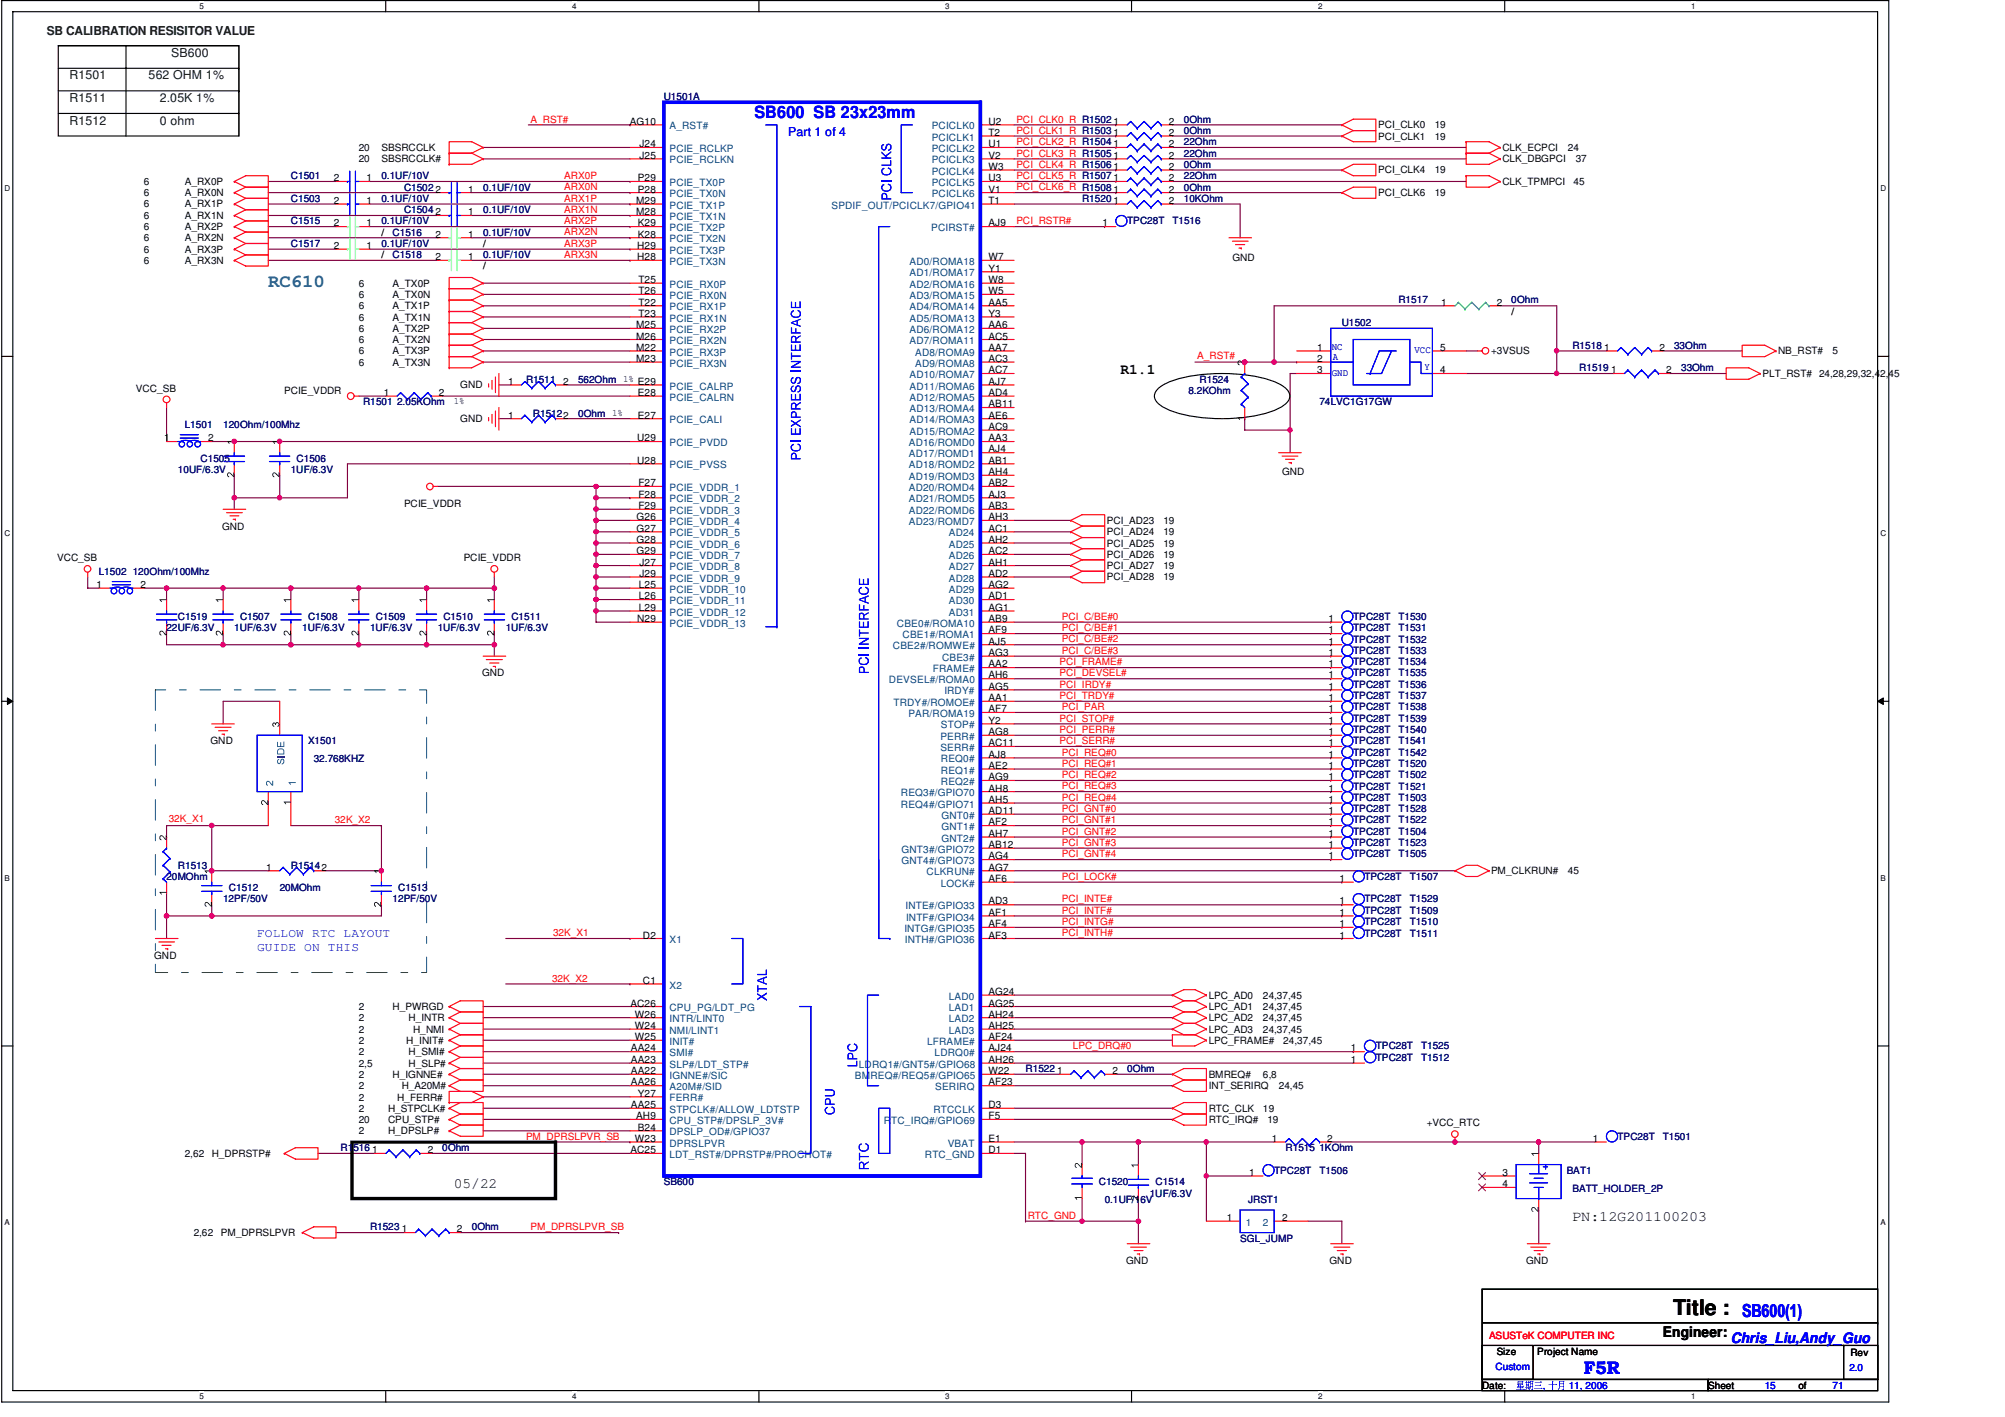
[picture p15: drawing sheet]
<svg xmlns="http://www.w3.org/2000/svg" width="297mm" height="210mm" viewBox="0 0 297 210" stroke-linecap="round" stroke-linejoin="round" font-family="sans-serif">
<defs><g id="words">
<text font-size="3.2" x="247.9" y="194.7">Title :</text>
<text font-size="2.7" fill="#008080" x="39.7" y="42.5">RC610</text>
<g font-size="2.7" fill="#00f">
<text x="258.1" y="195.2">SB600(1)</text>
<text x="234.7" y="203.5">F5R</text>
</g>
<text font-size="2.5" fill="#00f" x="111.8" y="17.4">SB600 SB 23x23mm</text>
<g font-size="2.2">
<text x="166" y="55.5">R1.1</text>
<text x="67.2" y="175.9">05/22</text>
<text x="233" y="180.9">PN:12G201100203</text>
<text x="246.3" y="198">Engineer:</text>
</g>
<text font-size="2.2" fill="#00f" x="256.4" y="198.9">Chris_Liu,Andy_Guo</text>
<g font-size="1.8" fill="#004000">
<text x="6.9" y="5.1">SB CALIBRATION RESISITOR VALUE</text>
<text x="10.3" y="11.8">R1501</text>
<text x="22" y="11.8">562 OHM 1%</text>
<text x="25.4" y="8.4">SB600</text>
<text x="10.3" y="15.1">R1511</text>
<text x="23.7" y="15.1">2.05K 1%</text>
<text x="10.3" y="18.5">R1512</text>
<text x="23.7" y="18.5">0 ohm</text>
</g>
<g font-size="1.8" fill="#00f">
<text x="116.8" y="20.2">Part 1 of 4</text>
<text x="38.1" y="138.9">FOLLOW RTC LAYOUT</text>
<text x="38.1" y="140.9">GUIDE ON THIS</text>
</g>
<g font-size="1.5" fill="#000080">
<text x="98.3" y="14.8">U1501A</text>
<text x="175.4" y="18.2">0Ohm</text>
<text x="175.4" y="19.9">0Ohm</text>
<text x="175.4" y="21.5">22Ohm</text>
<text x="175.4" y="23.2">22Ohm</text>
<text x="43.1" y="26.5">C1501</text>
<text x="43.1" y="29.9">C1503</text>
<text x="56.5" y="26.5">0.1UF/10V</text>
<text x="56.5" y="29.9">0.1UF/10V</text>
<text x="59.9" y="28.2">C1502</text>
<text x="71.6" y="28.2">0.1UF/10V</text>
<text x="160.3" y="29.9">R1520</text>
<text x="175.4" y="28.2">0Ohm</text>
<text x="175.4" y="26.5">22Ohm</text>
<text x="175.4" y="29.9">10KOhm</text>
<text x="175.4" y="24.9">0Ohm</text>
<text x="43.1" y="33.2">C1515</text>
<text x="56.5" y="33.2">0.1UF/10V</text>
<text x="58.2" y="34.9">C1516</text>
<text x="59.9" y="31.6">C1504</text>
<text x="71.6" y="31.6">0.1UF/10V</text>
<text x="71.6" y="34.9">0.1UF/10V</text>
<text x="167" y="33.2">TPC28T</text>
<text x="173.7" y="33.2">T1516</text>
<text x="43.1" y="36.6">C1517</text>
<text x="56.5" y="36.6">0.1UF/10V</text>
<text x="58.2" y="38.3">C1518</text>
<text x="71.6" y="38.3">0.1UF/10V</text>
<text x="207.2" y="45">R1517</text>
<text x="223.9" y="45">0Ohm</text>
<text x="198.8" y="48.3">U1502</text>
<text x="233" y="51.6">R1518</text>
<text x="248" y="51.6">33Ohm</text>
<text x="77.9" y="56.7">R1511</text>
<text x="85.6" y="56.7">562Ohm 1% E29</text>
<text x="176.1" y="58.4">8.2KOhm</text>
<text x="177.7" y="56.7">R1524</text>
<text x="234" y="55">R1519</text>
<text x="249" y="55">33Ohm</text>
<text x="27.4" y="63.4">L1501</text>
<text x="33.1" y="63.4">120Ohm/100Mhz</text>
<text x="53.8" y="60">R1501 2.05KOhm</text>
<text x="78.9" y="61.7">R15122</text>
<text x="85.6" y="61.7">0Ohm 1%</text>
<text x="195.5" y="60">74LVC1G17GW</text>
<text x="26.4" y="70.1">10UF/6.3V</text>
<text x="29.7" y="68.4">C1505</text>
<text x="43.1" y="70.1">1UF/6.3V</text>
<text x="43.9" y="68.4">C1506</text>
<text x="14.6" y="85.1">L1502 120Ohm/100Mhz</text>
<text x="24.7" y="93.5">22UF/6.3V</text>
<text x="26.4" y="91.9">C1519</text>
<text x="34.7" y="93.5">1UF/6.3V</text>
<text x="35.6" y="91.9">C1507</text>
<text x="44.8" y="93.5">1UF/6.3V</text>
<text x="45.6" y="91.9">C1508</text>
<text x="54.8" y="93.5">1UF/6.3V</text>
<text x="55.7" y="91.9">C1509</text>
<text x="64.9" y="93.5">1UF/6.3V</text>
<text x="65.7" y="91.9">C1510</text>
<text x="74.9" y="93.5">1UF/6.3V</text>
<text x="75.8" y="91.9">C1511</text>
<text x="200.5" y="91.9">TPC28T</text>
<text x="200.5" y="93.5">TPC28T</text>
<text x="200.5" y="95.2">TPC28T</text>
<text x="207.2" y="91.9">T1530</text>
<text x="207.2" y="93.5">T1531</text>
<text x="207.2" y="95.2">T1532</text>
<text x="200.5" y="96.9">TPC28T</text>
<text x="200.5" y="100.2">TPC28T</text>
<text x="200.5" y="101.9">TPC28T</text>
<text x="200.5" y="98.6">TPC28T</text>
<text x="207.2" y="96.9">T1533</text>
<text x="207.2" y="100.2">T1535</text>
<text x="207.2" y="101.9">T1536</text>
<text x="207.2" y="98.6">T1534</text>
<text x="200.5" y="105.2">TPC28T</text>
<text x="200.5" y="103.5">TPC28T</text>
<text x="200.5" y="106.9">TPC28T</text>
<text x="207.2" y="105.2">T1538</text>
<text x="207.2" y="103.5">T1537</text>
<text x="207.2" y="106.9">T1539</text>
<text x="45.6" y="110.3">X1501</text>
<text x="46.5" y="112.9">32.768KHZ</text>
<text x="200.5" y="108.6">TPC28T</text>
<text x="200.5" y="113.6">TPC28T</text>
<text x="200.5" y="110.3">TPC28T</text>
<text x="200.5" y="111.9">TPC28T</text>
<text x="207.2" y="108.6">T1540</text>
<text x="207.2" y="113.6">T1520</text>
<text x="207.2" y="110.3">T1541</text>
<text x="207.2" y="111.9">T1542</text>
<text x="200.5" y="117">TPC28T</text>
<text x="200.5" y="118.6">TPC28T</text>
<text x="200.5" y="115.3">TPC28T</text>
<text x="207.2" y="117">T1521</text>
<text x="207.2" y="118.6">T1503</text>
<text x="207.2" y="115.3">T1502</text>
<text x="200.5" y="123.7">TPC28T</text>
<text x="200.5" y="122">TPC28T</text>
<text x="200.5" y="125.3">TPC28T</text>
<text x="200.5" y="120.3">TPC28T</text>
<text x="207.2" y="123.7">T1504</text>
<text x="207.2" y="122">T1522</text>
<text x="207.2" y="125.3">T1523</text>
<text x="207.2" y="120.3">T1528</text>
<text x="24.7" y="130.3">20MOhm</text>
<text x="26.4" y="128.7">R1513</text>
<text x="43.1" y="128.7">R15142</text>
<text x="200.5" y="127">TPC28T</text>
<text x="202.1" y="130.3">TPC28T</text>
<text x="207.2" y="127">T1505</text>
<text x="208.9" y="130.3">T1507</text>
<text x="33.1" y="133.7">12PF/50V</text>
<text x="33.9" y="132">C1512</text>
<text x="41.4" y="132">20MOhm</text>
<text x="58.2" y="133.7">12PF/50V</text>
<text x="59" y="132">C1513</text>
<text x="202.1" y="135.4">TPC28T</text>
<text x="202.1" y="137">TPC28T</text>
<text x="202.1" y="133.7">TPC28T</text>
<text x="208.9" y="135.4">T1509</text>
<text x="208.9" y="137">T1510</text>
<text x="208.9" y="133.7">T1529</text>
<text x="202.1" y="138.7">TPC28T</text>
<text x="208.9" y="138.7">T1511</text>
<text x="203.8" y="155.4">TPC28T</text>
<text x="210.5" y="155.4">T1525</text>
<text x="151.9" y="158.8">R1522</text>
<text x="167" y="158.8">0Ohm</text>
<text x="203.8" y="157.1">TPC28T</text>
<text x="210.5" y="157.1">T1512</text>
<text x="50.5" y="170.5">R1516</text>
<text x="65.5" y="170.5">0Ohm</text>
<text x="188.8" y="173.9">TPC28T</text>
<text x="190.5" y="170.5">R1515 1KOhm</text>
<text x="195.5" y="173.9">T1506</text>
<text x="232.1" y="173.9">BAT1</text>
<text x="239.6" y="168.9">TPC28T</text>
<text x="246.3" y="168.9">T1501</text>
<text x="98.3" y="175.6">SB600</text>
<text x="162.8" y="175.6">C1520</text>
<text x="163.7" y="178.2">0.1UF/16V</text>
<text x="170.3" y="177.2">1UF/6.3V</text>
<text x="171.2" y="175.6">C1514</text>
<text x="184.9" y="178.2">JRST1</text>
<text x="233" y="176.6">BATT_HOLDER_2P</text>
<text x="54.8" y="182.2">R1523</text>
<text x="69.9" y="182.2">0Ohm</text>
<text x="183.7" y="183.9">SGL_JUMP</text>
</g>
<g font-size="1.5">
<text x="53.2" y="22.4">20</text>
<text x="56.5" y="22.4">SBSRCCLK</text>
<text x="93.3" y="18.5">AG10</text>
<text x="94.7" y="21.8">J24</text>
<text x="94.7" y="23.5">J25</text>
<text x="146.4" y="18.5">U2</text>
<text x="146.4" y="20.2">T2</text>
<text x="146.4" y="21.8">U1</text>
<text x="146.4" y="23.5">V2</text>
<text x="165" y="18.5">1</text>
<text x="165" y="20.2">1</text>
<text x="165" y="21.8">1</text>
<text x="165" y="23.5">1</text>
<text x="173.2" y="18.5">2</text>
<text x="173.2" y="20.2">2</text>
<text x="173.2" y="21.8">2</text>
<text x="173.2" y="23.5">2</text>
<text x="204.2" y="19">PCI_CLK0</text>
<text x="204.2" y="20.7">PCI_CLK1</text>
<text x="212.6" y="19">19</text>
<text x="212.6" y="20.7">19</text>
<text x="222.6" y="22.4">CLK_ECPCI</text>
<text x="232.3" y="22.4">24</text>
<text x="21.3" y="29.1">6</text>
<text x="21.3" y="27.4">6</text>
<text x="27.4" y="29.1">A_RX0N</text>
<text x="27.4" y="27.4">A_RX0P</text>
<text x="49.4" y="26.8">2</text>
<text x="53.2" y="24">20</text>
<text x="54.3" y="26.8">1</text>
<text x="56.5" y="24">SBSRCCLK#</text>
<text x="64.5" y="28.5">2</text>
<text x="69.4" y="28.5">1</text>
<text x="94.5" y="26.8">P29</text>
<text x="94.5" y="28.5">P28</text>
<text x="146.4" y="25.2">W3</text>
<text x="146.4" y="26.8">U3</text>
<text x="146.4" y="28.5">V1</text>
<text x="165" y="28.5">1</text>
<text x="165" y="26.8">1</text>
<text x="165" y="25.2">1</text>
<text x="173.2" y="28.5">2</text>
<text x="173.2" y="26.8">2</text>
<text x="173.2" y="25.2">2</text>
<text x="204.2" y="25.7">PCI_CLK4</text>
<text x="204.2" y="29.1">PCI_CLK6</text>
<text x="212.6" y="25.7">19</text>
<text x="212.6" y="29.1">19</text>
<text x="222.6" y="24">CLK_DBGPCI</text>
<text x="222.6" y="27.4">CLK_TPMPCI</text>
<text x="233.1" y="27.4">45</text>
<text x="233.5" y="24">37</text>
<text x="21.3" y="30.7">6</text>
<text x="21.3" y="32.4">6</text>
<text x="21.3" y="34.1">6</text>
<text x="21.3" y="35.7">6</text>
<text x="27.4" y="30.7">A_RX1P</text>
<text x="27.4" y="32.4">A_RX1N</text>
<text x="27.4" y="34.1">A_RX2P</text>
<text x="27.4" y="35.7">A_RX2N</text>
<text x="49.4" y="33.5">2</text>
<text x="49.4" y="30.2">2</text>
<text x="54.3" y="33.5">1</text>
<text x="54.3" y="30.2">1</text>
<text x="56.5" y="34.9">/</text>
<text x="64.5" y="31.9">2</text>
<text x="64.5" y="35.2">2</text>
<text x="69.4" y="31.9">1</text>
<text x="69.4" y="35.2">1</text>
<text x="94.2" y="30.2">M29</text>
<text x="94.2" y="31.9">M28</text>
<text x="94.5" y="33.5">K29</text>
<text x="94.5" y="35.2">K28</text>
<text x="146.4" y="33.5">AJ9</text>
<text x="146.4" y="30.2">T1</text>
<text x="163.3" y="33.5">1</text>
<text x="165" y="30.2">1</text>
<text x="173.2" y="30.2">2</text>
<text x="21.3" y="37.4">6</text>
<text x="21.3" y="39.1">6</text>
<text x="27.4" y="37.4">A_RX3P</text>
<text x="27.4" y="39.1">A_RX3N</text>
<text x="49.4" y="36.9">2</text>
<text x="54.3" y="36.9">1</text>
<text x="56.5" y="38.3">/</text>
<text x="64.5" y="38.6">2</text>
<text x="69.4" y="38.6">1</text>
<text x="71.6" y="36.6">/</text>
<text x="71.6" y="39.9">/</text>
<text x="94.4" y="36.9">H29</text>
<text x="94.4" y="38.6">H28</text>
<text x="94.6" y="41.9">T25</text>
<text x="146.4" y="38.6">W7</text>
<text x="146.4" y="40.3">Y1</text>
<text x="146.4" y="41.9">W8</text>
<text x="182.6" y="38.6">GND</text>
<text x="53.2" y="45.8">6</text>
<text x="53.2" y="47.5">6</text>
<text x="53.2" y="44.1">6</text>
<text x="53.2" y="42.5">6</text>
<text x="58.2" y="45.8">A_TX1P</text>
<text x="58.2" y="47.5">A_TX1N</text>
<text x="58.2" y="44.1">A_TX0N</text>
<text x="58.2" y="42.5">A_TX0P</text>
<text x="94.6" y="45.3">T22</text>
<text x="94.6" y="46.9">T23</text>
<text x="94.6" y="43.6">T26</text>
<text x="146.4" y="43.6">W5</text>
<text x="146.4" y="45.3">AA5</text>
<text x="146.4" y="46.9">Y3</text>
<text x="213.5" y="45.3">1</text>
<text x="221.7" y="45.3">2</text>
<text x="223.9" y="46.7">/</text>
<text x="53.2" y="49.1">6</text>
<text x="53.2" y="50.8">6</text>
<text x="53.2" y="52.5">6</text>
<text x="58.2" y="49.1">A_TX2P</text>
<text x="58.2" y="50.8">A_TX2N</text>
<text x="58.2" y="52.5">A_TX3P</text>
<text x="94.2" y="48.6">M25</text>
<text x="94.2" y="50.3">M26</text>
<text x="94.2" y="51.9">M22</text>
<text x="94.2" y="53.6">M23</text>
<text x="146.4" y="48.6">AA6</text>
<text x="146.4" y="50.3">AC5</text>
<text x="146.4" y="51.9">AA7</text>
<text x="146.4" y="53.6">AC3</text>
<text x="195.2" y="51.9">1</text>
<text x="195.2" y="53.6">2</text>
<text x="213.4" y="51.9">5</text>
<text x="220.9" y="52.5">+3VSUS</text>
<text x="237.7" y="51.9">1</text>
<text x="245.9" y="51.9">2</text>
<text x="263.4" y="52.5">NB_RST#</text>
<text x="271.5" y="52.5">5</text>
<text x="20.1" y="58">VCC_SB</text>
<text x="42.1" y="58.4">PCIE_VDDR</text>
<text x="53.2" y="54.2">6</text>
<text x="56.9" y="58.7">1</text>
<text x="58.2" y="54.2">A_TX3N</text>
<text x="65" y="58.7">2</text>
<text x="67.2" y="59.9">1%</text>
<text x="68.2" y="57.5">GND</text>
<text x="75.3" y="57">1</text>
<text x="83.4" y="57">2</text>
<text x="94.5" y="58.7">E28</text>
<text x="146.4" y="55.3">AC7</text>
<text x="146.4" y="58.7">AD4</text>
<text x="146.4" y="57">AJ7</text>
<text x="195.2" y="55.3">3</text>
<text x="213.4" y="55.3">4</text>
<text x="238.7" y="55.3">1</text>
<text x="246.8" y="55.3">2</text>
<text x="261.1" y="55.8">PLT_RST#</text>
<text x="269.5" y="55.8">24,28,29,32,42,45</text>
<text x="24.3" y="65.4">1</text>
<text x="30.9" y="65.4">2</text>
<text x="68.2" y="62.6">GND</text>
<text x="75.3" y="62">1</text>
<text x="94.4" y="65.4">U29</text>
<text x="94.5" y="62">E27</text>
<text x="146.4" y="60.3">AB11</text>
<text x="146.4" y="62">AE6</text>
<text x="146.4" y="63.7">AC9</text>
<text x="146.4" y="65.4">AA3</text>
<text x="94.4" y="68.7">U28</text>
<text x="146.4" y="67">AJ4</text>
<text x="146.4" y="68.7">AB1</text>
<text x="146.4" y="70.4">AH4</text>
<text x="189.9" y="70.4">GND</text>
<text x="59.9" y="75.1">PCIE_VDDR</text>
<text x="94.3" y="77.1">G26</text>
<text x="94.6" y="73.7">F28</text>
<text x="94.6" y="75.4">F29</text>
<text x="94.6" y="72.1">F27</text>
<text x="146.4" y="72.1">AB2</text>
<text x="146.4" y="73.7">AJ3</text>
<text x="146.4" y="75.4">AB3</text>
<text x="146.4" y="77.1">AH3</text>
<text x="164" y="77.6">PCI_AD23</text>
<text x="172.4" y="77.6">19</text>
<text x="8.5" y="83.1">VCC_SB</text>
<text x="32.9" y="78.4">GND</text>
<text x="68.7" y="83.1">PCIE_VDDR</text>
<text x="94.3" y="78.7">G27</text>
<text x="94.3" y="80.4">G28</text>
<text x="94.3" y="82.1">G29</text>
<text x="94.7" y="83.8">J27</text>
<text x="146.4" y="78.7">AC1</text>
<text x="146.4" y="80.4">AH2</text>
<text x="146.4" y="82.1">AC2</text>
<text x="146.4" y="83.8">AH1</text>
<text x="164" y="79.3">PCI_AD24</text>
<text x="164" y="81">PCI_AD25</text>
<text x="164" y="82.6">PCI_AD26</text>
<text x="172.4" y="79.3">19</text>
<text x="172.4" y="81">19</text>
<text x="172.4" y="82.6">19</text>
<text x="14.3" y="87.1">1</text>
<text x="20.8" y="87.1">2</text>
<text x="94.7" y="87.1">L25</text>
<text x="94.7" y="88.8">L26</text>
<text x="94.7" y="85.4">J29</text>
<text x="146.4" y="85.4">AD2</text>
<text x="146.4" y="87.1">AG2</text>
<text x="146.4" y="88.8">AD1</text>
<text x="164" y="84.3">PCI_AD27</text>
<text x="164" y="86">PCI_AD28</text>
<text x="172.4" y="84.3">19</text>
<text x="172.4" y="86">19</text>
<text x="94.4" y="92.2">N29</text>
<text x="94.7" y="90.5">L29</text>
<text x="146.4" y="92.2">AB9</text>
<text x="146.4" y="95.5">AJ5</text>
<text x="146.4" y="93.8">AF9</text>
<text x="146.4" y="90.5">AG1</text>
<text x="196.8" y="92.2">1</text>
<text x="196.8" y="93.8">1</text>
<text x="196.8" y="95.5">1</text>
<text x="71.4" y="100.2">GND</text>
<text x="146.4" y="100.5">AH6</text>
<text x="146.4" y="98.8">AA2</text>
<text x="146.4" y="97.2">AG3</text>
<text x="196.8" y="97.2">1</text>
<text x="196.8" y="100.5">1</text>
<text x="196.8" y="98.8">1</text>
<text x="146.4" y="103.8">AA1</text>
<text x="146.4" y="102.2">AG5</text>
<text x="146.4" y="107.2">Y2</text>
<text x="146.4" y="105.5">AF7</text>
<text x="196.8" y="105.5">1</text>
<text x="196.8" y="103.8">1</text>
<text x="196.8" y="102.2">1</text>
<text x="196.8" y="107.2">1</text>
<text x="31.2" y="110.3">GND</text>
<text x="146.4" y="108.9">AG8</text>
<text x="146.4" y="110.6">AC11</text>
<text x="146.4" y="112.2">AJ8</text>
<text x="146.4" y="113.9">AE2</text>
<text x="196.8" y="108.9">1</text>
<text x="196.8" y="113.9">1</text>
<text x="196.8" y="110.6">1</text>
<text x="196.8" y="112.2">1</text>
<text x="146.4" y="115.6">AG9</text>
<text x="146.4" y="117.3">AH8</text>
<text x="146.4" y="118.9">AH5</text>
<text x="196.8" y="117.3">1</text>
<text x="196.8" y="118.9">1</text>
<text x="196.8" y="115.6">1</text>
<text x="146.4" y="125.6">AB12</text>
<text x="146.4" y="120.6">AD11</text>
<text x="146.4" y="122.3">AF2</text>
<text x="146.4" y="124">AH7</text>
<text x="196.8" y="124">1</text>
<text x="196.8" y="122.3">1</text>
<text x="196.8" y="125.6">1</text>
<text x="196.8" y="120.6">1</text>
<text x="39.4" y="129">1</text>
<text x="146.4" y="127.3">AG4</text>
<text x="146.4" y="129">AG7</text>
<text x="146.4" y="130.6">AF6</text>
<text x="196.8" y="127.3">1</text>
<text x="198.5" y="130.6">1</text>
<text x="220.9" y="129.5">PM_CLKRUN#</text>
<text x="232.3" y="129.5">45</text>
<text x="146.4" y="134">AD3</text>
<text x="146.4" y="135.7">AF1</text>
<text x="146.4" y="137.3">AF4</text>
<text x="198.5" y="135.7">1</text>
<text x="198.5" y="137.3">1</text>
<text x="198.5" y="134">1</text>
<text x="22.9" y="142.1">GND</text>
<text x="95.2" y="139">D2</text>
<text x="146.4" y="139">AF3</text>
<text x="198.5" y="139">1</text>
<text x="53.2" y="149.6">2</text>
<text x="58.2" y="149.6">H_PWRGD</text>
<text x="93.4" y="149.1">AC26</text>
<text x="95.2" y="145.7">C1</text>
<text x="146.4" y="147.4">AG24</text>
<text x="146.4" y="149.1">AG25</text>
<text x="179.1" y="149.6">LPC_AD1</text>
<text x="179.1" y="148">LPC_AD0</text>
<text x="187.1" y="149.6">24,37,45</text>
<text x="187.1" y="148">24,37,45</text>
<text x="53.2" y="151.3">2</text>
<text x="53.2" y="153">2</text>
<text x="53.2" y="154.6">2</text>
<text x="60.2" y="154.6">H_INIT#</text>
<text x="60.5" y="151.3">H_INTR</text>
<text x="61.2" y="153">H_NMI</text>
<text x="93.5" y="155.7">AA24</text>
<text x="94.1" y="150.7">W26</text>
<text x="94.1" y="152.4">W24</text>
<text x="94.1" y="154.1">W25</text>
<text x="146.4" y="155.7">AJ24</text>
<text x="146.4" y="154.1">AF24</text>
<text x="146.4" y="150.7">AH24</text>
<text x="146.4" y="152.4">AH25</text>
<text x="179.1" y="154.6">LPC_FRAME#</text>
<text x="179.1" y="153">LPC_AD3</text>
<text x="179.1" y="151.3">LPC_AD2</text>
<text x="187.1" y="153">24,37,45</text>
<text x="187.1" y="151.3">24,37,45</text>
<text x="190.1" y="154.6">24,37,45</text>
<text x="200.1" y="155.7">1</text>
<text x="53.2" y="158">2,5</text>
<text x="53.2" y="156.3">2</text>
<text x="53.2" y="159.6">2</text>
<text x="53.2" y="161.3">2</text>
<text x="58.2" y="159.6">H_IGNNE#</text>
<text x="59.5" y="161.3">H_A20M#</text>
<text x="60.5" y="158">H_SLP#</text>
<text x="60.5" y="156.3">H_SMI#</text>
<text x="93.5" y="159.1">AA22</text>
<text x="93.5" y="160.8">AA26</text>
<text x="93.5" y="157.4">AA23</text>
<text x="146.4" y="159.1">W22</text>
<text x="146.4" y="160.8">AF23</text>
<text x="146.4" y="157.4">AH26</text>
<text x="156.6" y="159.1">1</text>
<text x="164.8" y="159.1">2</text>
<text x="179.1" y="161.3">INT_SERIRQ</text>
<text x="179.1" y="159.6">BMREQ#</text>
<text x="187.1" y="159.6">6,8</text>
<text x="189.4" y="161.3">24,45</text>
<text x="200.1" y="157.4">1</text>
<text x="53.2" y="164.7">2</text>
<text x="53.2" y="166.3">20</text>
<text x="53.2" y="163">2</text>
<text x="57.5" y="164.7">H_STPCLK#</text>
<text x="57.5" y="166.3">CPU_STP#</text>
<text x="58.8" y="163">H_FERR#</text>
<text x="93.5" y="164.1">AA25</text>
<text x="94.2" y="165.8">AH9</text>
<text x="94.5" y="167.5">B24</text>
<text x="94.5" y="162.5">Y27</text>
<text x="146.4" y="164.1">D3</text>
<text x="146.4" y="165.8">F5</text>
<text x="179.1" y="166.3">RTC_IRQ#</text>
<text x="179.1" y="164.7">RTC_CLK</text>
<text x="187.1" y="164.7">19</text>
<text x="187.8" y="166.3">19</text>
<text x="211.4" y="166.8">+VCC_RTC</text>
<text x="27.4" y="171.4">2,62</text>
<text x="31.4" y="171.4">H_DPRSTP#</text>
<text x="53.2" y="168">2</text>
<text x="55.2" y="170.8">1</text>
<text x="57.5" y="168">H_DPSLP#</text>
<text x="63.4" y="170.8">2</text>
<text x="93.4" y="170.8">AC25</text>
<text x="94.1" y="169.2">W23</text>
<text x="146.4" y="169.2">E1</text>
<text x="146.4" y="170.8">D1</text>
<text x="188.4" y="169.2">1</text>
<text x="196.6" y="169.2">2</text>
<text x="236" y="169.2">1</text>
<text x="185.1" y="174.2">1</text>
<text x="222.6" y="174.2">3</text>
<text x="222.6" y="175.9">4</text>
<text x="28.7" y="183.1">2,62</text>
<text x="32.7" y="183.1">PM_DPRSLPVR</text>
<text x="59.5" y="182.5">1</text>
<text x="67.7" y="182.5">2</text>
<text x="181.7" y="180.9">1</text>
<text x="189.9" y="180.9">2</text>
<text x="166.8" y="187.3">GND</text>
<text x="197" y="187.3">GND</text>
<text x="226.1" y="187.3">GND</text>
<text x="221.7" y="200.7">Size</text>
<text x="227.7" y="200.7">Project Name</text>
<text x="274.1" y="200.8">Rev</text>
<text x="219.6" y="205.7">Date:</text>
<text x="253.1" y="205.7">Sheet</text>
<text x="266.4" y="205.7">of</text>
</g>
<g font-size="1.5" fill="#f00">
<text x="78.6" y="18.2">A_RST#</text>
<text x="150.6" y="23.2">PCI_CLK3_R R1505</text>
<text x="150.6" y="21.5">PCI_CLK2_R R1504</text>
<text x="150.6" y="19.8">PCI_CLK1_R R1503</text>
<text x="150.6" y="18.2">PCI_CLK0_R R1502</text>
<text x="83.6" y="26.5">ARX0P</text>
<text x="83.6" y="29.9">ARX1P</text>
<text x="83.6" y="28.2">ARX0N</text>
<text x="150.6" y="26.5">PCI_CLK5_R R1507</text>
<text x="150.6" y="24.8">PCI_CLK4_R R1506</text>
<text x="150.6" y="28.2">PCI_CLK6_R R1508</text>
<text x="83.6" y="34.9">ARX2N</text>
<text x="83.6" y="31.6">ARX1N</text>
<text x="83.6" y="33.2">ARX2P</text>
<text x="150.6" y="33.2">PCI_RSTR#</text>
<text x="83.6" y="38.2">ARX3N</text>
<text x="83.6" y="36.6">ARX3P</text>
<text x="177.4" y="53.1">A_RST#</text>
<text x="157.3" y="91.8">PCI_C/BE#0</text>
<text x="157.3" y="93.5">PCI_C/BE#1</text>
<text x="157.3" y="95.2">PCI_C/BE#2</text>
<text x="157" y="100.2">PCI_DEVSEL#</text>
<text x="157" y="98.6">PCI_FRAME#</text>
<text x="157" y="101.9">PCI_IRDY#</text>
<text x="157.3" y="96.9">PCI_C/BE#3</text>
<text x="157" y="103.5">PCI_TRDY#</text>
<text x="157" y="106.9">PCI_STOP#</text>
<text x="157.3" y="105.2">PCI_PAR</text>
<text x="157" y="110.2">PCI_SERR#</text>
<text x="157" y="108.6">PCI_PERR#</text>
<text x="157.3" y="113.6">PCI_REQ#1</text>
<text x="157.3" y="111.9">PCI_REQ#0</text>
<text x="157.3" y="116.9">PCI_REQ#3</text>
<text x="157.3" y="115.3">PCI_REQ#2</text>
<text x="157.3" y="118.6">PCI_REQ#4</text>
<text x="25" y="121.8">32K_X1</text>
<text x="49.6" y="122">32K_X2</text>
<text x="157.3" y="122">PCI_GNT#1</text>
<text x="157.3" y="125.3">PCI_GNT#3</text>
<text x="157.3" y="123.7">PCI_GNT#2</text>
<text x="157.3" y="120.3">PCI_GNT#0</text>
<text x="157.3" y="130.3">PCI_LOCK#</text>
<text x="157.3" y="127">PCI_GNT#4</text>
<text x="157.3" y="135.3">PCI_INTF#</text>
<text x="157.3" y="133.7">PCI_INTE#</text>
<text x="157.3" y="137">PCI_INTG#</text>
<text x="82" y="138.7">32K_X1</text>
<text x="157.3" y="138.7">PCI_INTH#</text>
<text x="81.8" y="145.4">32K_X2</text>
<text x="159" y="155.4">LPC_DRQ#0</text>
<text x="77.9" y="168.8">PM_DPRSLPVR_SB</text>
<text x="78.6" y="182.2">PM_DPRSLPVR_SB</text>
<text x="152.3" y="180.6">RTC_GND</text>
<text x="220.6" y="198.3">ASUSTeK COMPUTER INC</text>
</g>
<g font-size="1.5" fill="#004080">
<text x="99.2" y="19.2">A_RST#</text>
<text x="99.2" y="22.5">PCIE_RCLKP</text>
<text x="138" y="19.2">PCICLK0</text>
<text x="138" y="20.8">PCICLK1</text>
<text x="138" y="22.5">PCICLK2</text>
<text x="99.2" y="27.6">PCIE_TX0P</text>
<text x="99.2" y="29.2">PCIE_TX0N</text>
<text x="99.2" y="24.2">PCIE_RCLKN</text>
<text x="138" y="24.2">PCICLK3</text>
<text x="138" y="25.9">PCICLK4</text>
<text x="138" y="27.6">PCICLK5</text>
<text x="138" y="29.2">PCICLK6</text>
<text x="99.2" y="30.9">PCIE_TX1P</text>
<text x="99.2" y="32.6">PCIE_TX1N</text>
<text x="99.2" y="34.2">PCIE_TX2P</text>
<text x="99.2" y="35.9">PCIE_TX2N</text>
<text x="123.2" y="30.9">SPDIF_OUT/PCICLK7/GPIO41</text>
<text x="138" y="34.2">PCIRST#</text>
<text x="99.2" y="37.6">PCIE_TX3P</text>
<text x="99.2" y="39.2">PCIE_TX3N</text>
<text x="134.7" y="39.2">AD0/ROMA18</text>
<text x="134.7" y="40.9">AD1/ROMA17</text>
<text x="99.2" y="42.6">PCIE_RX0P</text>
<text x="99.2" y="46">PCIE_RX1P</text>
<text x="99.2" y="47.6">PCIE_RX1N</text>
<text x="99.2" y="44.3">PCIE_RX0N</text>
<text x="134.7" y="42.6">AD2/ROMA16</text>
<text x="134.7" y="44.3">AD3/ROMA15</text>
<text x="134.7" y="46">AD4/ROMA14</text>
<text x="134.7" y="47.6">AD5/ROMA13</text>
<text x="99.2" y="49.3">PCIE_RX2P</text>
<text x="99.2" y="51">PCIE_RX2N</text>
<text x="99.2" y="52.7">PCIE_RX3P</text>
<text x="134.7" y="49.3">AD6/ROMA12</text>
<text x="134.7" y="51">AD7/ROMA11</text>
<text x="135.6" y="52.7">AD8/ROMA9</text>
<text x="99.2" y="54.3">PCIE_RX3N</text>
<text x="99.2" y="57.7">PCIE_CALRP</text>
<text x="99.2" y="59.4">PCIE_CALRN</text>
<text x="134.7" y="56">AD10/ROMA7</text>
<text x="134.7" y="59.4">AD12/ROMA5</text>
<text x="134.7" y="57.7">AD11/ROMA6</text>
<text x="135.6" y="54.3">AD9/ROMA8</text>
<text x="99.2" y="62.7">PCIE_CALI</text>
<text x="134.7" y="61">AD13/ROMA4</text>
<text x="134.7" y="62.7">AD14/ROMA3</text>
<text x="134.7" y="64.4">AD15/ROMA2</text>
<text x="99.2" y="66.1">PCIE_PVDD</text>
<text x="99.2" y="69.4">PCIE_PVSS</text>
<text x="134.7" y="66.1">AD16/ROMD0</text>
<text x="134.7" y="67.7">AD17/ROMD1</text>
<text x="134.7" y="69.4">AD18/ROMD2</text>
<text x="134.7" y="71.1">AD19/ROMD3</text>
<text x="99.2" y="74.4">PCIE_VDDR_2</text>
<text x="99.2" y="76.1">PCIE_VDDR_3</text>
<text x="99.2" y="77.8">PCIE_VDDR_4</text>
<text x="99.2" y="72.7">PCIE_VDDR_1</text>
<text x="134.7" y="72.7">AD20/ROMD4</text>
<text x="134.7" y="74.4">AD21/ROMD5</text>
<text x="134.7" y="76.1">AD22/ROMD6</text>
<text x="134.7" y="77.8">AD23/ROMD7</text>
<text x="99.2" y="79.5">PCIE_VDDR_5</text>
<text x="99.2" y="81.1">PCIE_VDDR_6</text>
<text x="99.2" y="82.8">PCIE_VDDR_7</text>
<text x="140.6" y="79.5">AD24</text>
<text x="140.6" y="81.1">AD25</text>
<text x="140.6" y="82.8">AD26</text>
<text x="99.2" y="84.5">PCIE_VDDR_8</text>
<text x="99.2" y="86.1">PCIE_VDDR_9</text>
<text x="99.2" y="87.8">PCIE_VDDR_10</text>
<text x="99.2" y="89.5">PCIE_VDDR_11</text>
<text x="140.6" y="84.5">AD27</text>
<text x="140.6" y="86.1">AD28</text>
<text x="140.6" y="87.8">AD29</text>
<text x="140.6" y="89.5">AD30</text>
<text x="99.2" y="91.2">PCIE_VDDR_12</text>
<text x="99.2" y="92.8">PCIE_VDDR_13</text>
<text x="132.9" y="92.8">CBE0#/ROMA10</text>
<text x="133.7" y="94.5">CBE1#/ROMA1</text>
<text x="140.6" y="91.2">AD31</text>
<text x="131.7" y="101.2">DEVSEL#/ROMA0</text>
<text x="132.3" y="96.2">CBE2#/ROMWE#</text>
<text x="138.2" y="99.5">FRAME#</text>
<text x="139.6" y="97.9">CBE3#</text>
<text x="132.4" y="104.6">TRDY#/ROMOE#</text>
<text x="134.6" y="106.2">PAR/ROMA19</text>
<text x="139.4" y="107.9">STOP#</text>
<text x="139.9" y="102.9">IRDY#</text>
<text x="139.3" y="109.6">PERR#</text>
<text x="139.3" y="111.3">SERR#</text>
<text x="139.4" y="112.9">REQ0#</text>
<text x="133.5" y="117.9">REQ3#/GPIO70</text>
<text x="133.5" y="119.6">REQ4#/GPIO71</text>
<text x="139.4" y="114.6">REQ1#</text>
<text x="139.4" y="116.3">REQ2#</text>
<text x="139.5" y="121.3">GNT0#</text>
<text x="139.5" y="123">GNT1#</text>
<text x="139.5" y="124.7">GNT2#</text>
<text x="133.6" y="126.3">GNT3#/GPIO72</text>
<text x="133.6" y="128">GNT4#/GPIO73</text>
<text x="137.3" y="129.7">CLKRUN#</text>
<text x="139.4" y="131.4">LOCK#</text>
<text x="134.2" y="134.7">INTE#/GPIO33</text>
<text x="134.2" y="136.4">INTF#/GPIO34</text>
<text x="99.2" y="139.7">X1</text>
<text x="134" y="138">INTG#/GPIO35</text>
<text x="134.1" y="139.7">INTH#/GPIO36</text>
<text x="99.2" y="146.4">X2</text>
<text x="99.2" y="149.8">CPU_PG/LDT_PG</text>
<text x="140.6" y="148.1">LAD0</text>
<text x="140.6" y="149.8">LAD1</text>
<text x="99.2" y="151.4">INTR/LINT0</text>
<text x="99.2" y="153.1">NMI/LINT1</text>
<text x="99.2" y="154.8">INIT#</text>
<text x="137.4" y="154.8">LFRAME#</text>
<text x="140.6" y="151.4">LAD2</text>
<text x="140.6" y="153.1">LAD3</text>
<text x="99.2" y="156.5">SMI#</text>
<text x="99.2" y="159.8">IGNNE#/SIC</text>
<text x="99.2" y="161.5">A20M#/SID</text>
<text x="99.2" y="158.2">SLP#/LDT_STP#</text>
<text x="126.7" y="159.8">BMREQ#/REQ5#/GPIO65</text>
<text x="127.3" y="158.2">LDRQ1#/GNT5#/GPIO68</text>
<text x="138.5" y="156.5">LDRQ0#</text>
<text x="138.6" y="161.5">SERIRQ</text>
<text x="99.2" y="166.5">CPU_STP#/DPSLP_3V#</text>
<text x="99.2" y="164.8">STPCLK#/ALLOW_LDTSTP</text>
<text x="99.2" y="163.2">FERR#</text>
<text x="130.9" y="166.5">RTC_IRQ#/GPIO69</text>
<text x="138.3" y="164.8">RTCCLK</text>
<text x="99.2" y="168.2">DPSLP_OD#/GPIO37</text>
<text x="99.2" y="171.5">LDT_RST#/DPRSTP#/PROCHOT#</text>
<text x="99.2" y="169.8">DPRSLPVR</text>
<text x="137" y="171.5">RTC_GND</text>
<text x="140.4" y="169.8">VBAT</text>
<text x="184.6" y="181.6">1</text>
<text x="187.1" y="181.6">2</text>
</g>
<g font-size="1.5" fill="#00f">
<text x="197.3" y="51.9">NC</text>
<text x="197.5" y="53.3">A</text>
<text x="209.5" y="52.3">VCC</text>
<text x="197.3" y="55.7">GND</text>
<text x="211" y="54.9">Y</text>
<text x="221.6" y="203">Custom</text>
<text x="274" y="203.2">2.0</text>
<text x="228.6" y="205.7">,</text>
<text x="232.4" y="205.7">11, 2006</text>
<text x="261.4" y="205.7">15</text>
<text x="271.5" y="205.7">71</text>
</g>
<g font-size="1.2">
<text x="29.5" y="1.4">5</text>
<text x="84.7" y="1.4">4</text>
<text x="140" y="1.4">3</text>
<text x="195.3" y="1.4">2</text>
<text x="250.5" y="1.4">1</text>
<text x=".7" y="28.4">D</text>
<text x="278.6" y="28.4">D</text>
<text x=".7" y="79.4">C</text>
<text x="278.6" y="79.4">C</text>
<text x=".7" y="130.5">B</text>
<text x="278.6" y="130.5">B</text>
<text x=".7" y="181.5">A</text>
<text x="278.6" y="181.5">A</text>
<text x="29.5" y="207.3">5</text>
<text x="84.7" y="207.3">4</text>
<text x="140" y="207.3">3</text>
<text x="195.3" y="207.3">2</text>
<text x="250.5" y="207.3">1</text>
</g>
</g></defs>
<path d="M.3 .1h279.5v207.6h-279.5zM1.9 1.7h276.3v204.3h-276.3z" fill="none" stroke="#000" stroke-width=".17"/>
<g fill="#fff">
<path d="M29.5 .3h.7v1.3h-.7z"/>
<path d="M29.5 206.2h.7v1.4h-.7z"/>
</g>
<path d="M57.1 .1v1.6M57.1 206v1.7" fill="none" stroke="#000" stroke-width=".17"/>
<g fill="#fff">
<path d="M84.7 .3h.7v1.3h-.7z"/>
<path d="M84.7 206.2h.7v1.4h-.7z"/>
</g>
<path d="M112.4 .1v1.6M112.4 206v1.7" fill="none" stroke="#000" stroke-width=".17"/>
<g fill="#fff">
<path d="M140 .3h.7v1.3h-.7z"/>
<path d="M140 206.2h.7v1.4h-.7z"/>
</g>
<path d="M167.6 .1v1.6M167.6 206v1.7" fill="none" stroke="#000" stroke-width=".17"/>
<g fill="#fff">
<path d="M195.2 .3h.8v1.3h-.8z"/>
<path d="M195.2 206.2h.8v1.4h-.8z"/>
</g>
<path d="M222.9 .1v1.6M222.9 206v1.7" fill="none" stroke="#000" stroke-width=".17"/>
<g fill="#fff">
<path d="M250.5 .3h.7v1.3h-.7z"/>
<path d="M250.5 206.2h.7v1.4h-.7z"/>
<path d="M.6 27.3h.9v1.3h-.9z"/>
<path d="M278.6 27.3h.8v1.3h-.8z"/>
<path d="M.6 78.3h.9v1.4h-.9z"/>
<path d="M278.6 78.3h.8v1.4h-.8z"/>
</g>
<path d="M.3 52.8h1.6M278.2 52.8h1.6" fill="none" stroke="#000" stroke-width=".17"/>
<g fill="#fff">
<path d="M.6 129.4h.9v1.4h-.9z"/>
<path d="M278.6 129.4h.8v1.4h-.8z"/>
</g>
<path d="M.3 103.9h1.6M278.2 103.9h1.6" fill="none" stroke="#000" stroke-width=".17"/>
<path d="M1.1 103.4l.8 .5-.8 .5zM278.2 103.9l.8-.5v1z" fill="#000"/>
<path d="M1.1 103.4l.8 .5-.8 .5zM278.2 103.9l.8-.5v1z" fill="none" stroke="#000" stroke-width=".15"/>
<g fill="#fff">
<path d="M.6 180.4h.9v1.4h-.9z"/>
<path d="M278.6 180.4h.8v1.4h-.8z"/>
</g>
<path d="M.3 154.9h1.6M278.2 154.9h1.6" fill="none" stroke="#000" stroke-width=".17"/>
<path d="M41.4 70.4v3.3M51.5 68.7v5M160.3 177.5v3.4M160.3 180.9h.1" fill="none" stroke="#800040" stroke-width=".17"/>
<circle cx="160.3" cy="180.9" r=".32" fill="#f0f"/>
<circle cx="160.3" cy="180.9" r=".32" fill="none" stroke="#f0f" stroke-width=".17"/>
<path d="M31.4 65.4h3.3M34.7 65.4h.1" fill="none" stroke="#800040" stroke-width=".17"/>
<circle cx="34.7" cy="65.4" r=".33" fill="#f0f"/>
<circle cx="34.7" cy="65.4" r=".33" fill="none" stroke="#f0f" stroke-width=".17"/>
<path d="M63.2 87.1h10M73.2 87.1h.1" fill="none" stroke="#800040" stroke-width=".17"/>
<circle cx="73.2" cy="87.1" r=".34" fill="#f0f"/>
<circle cx="73.2" cy="87.1" r=".34" fill="none" stroke="#f0f" stroke-width=".17"/>
<g fill="none" stroke="#800040" stroke-width=".17">
<path d="M39.7 31.9h25.2M39.7 26.9h10.1M39.7 28.5h25.2M173.7 25.2h25.1M53.2 58.7h4M24.7 60.4v5M34.7 70.4v3.3M13 85.5v1.6h1.6M43.1 87.1h10.1M53.2 87.1h.1M53.2 93.9v1.6M63.2 93.9v1.6"/>
<path d="M73.2 93.9v1.6M168.7 180.9v3.3M198.8 180.9v3.3"/>
</g>
<circle cx="53.1" cy="87.1" r=".33" fill="#f0f"/>
<circle cx="53.1" cy="87.1" r=".33" fill="none" stroke="#f0f" stroke-width=".17"/>
<path d="M39.7 30.2h10.1M173.7 23.5h43.5M73.9 57h1.7M88.3 82.1h.1M88.3 80.4v1.7M151.9 170.9v10M151.9 180.9h.1" fill="none" stroke="#800040" stroke-width=".17"/>
<circle cx="88.3" cy="82.1" r=".33" fill="#f0f"/>
<circle cx="88.3" cy="82.1" r=".33" fill="none" stroke="#f0f" stroke-width=".17"/>
<path d="M173.7 21.8h43.5M88.3 90.5h.1M88.3 88.8v1.7" fill="none" stroke="#800040" stroke-width=".17"/>
<circle cx="88.3" cy="90.5" r=".33" fill="#f0f"/>
<circle cx="88.3" cy="90.5" r=".33" fill="none" stroke="#f0f" stroke-width=".17"/>
<g fill="none" stroke="#800040" stroke-width=".17">
<path d="M39.7 38.6h25.2M39.7 35.2h25.2M39.7 33.6h10.1M39.7 36.9h10.1M173.7 26.9h43.5M173.7 28.5h25.1M230.6 52h.1M230.6 45.3v6.7M246.3 52h11.8M33.1 103.9v3.3M24.7 124h.1M24.7 122.3v1.7"/>
<path d="M24.7 132.4v3.3M31.4 134v1.7M31.4 122.3h8.3M43.1 122.3h13.4M48.1 129h8.4M56.5 122.3h.1M56.5 134v1.7"/>
</g>
<circle cx="230.6" cy="52" r=".32" fill="#f0f"/>
<circle cx="230.6" cy="52" r=".32" fill="none" stroke="#f0f" stroke-width=".17"/>
<path d="M188.8 53.6h3.3M192.1 53.6h.1M217.2 52h1.7M217.2 55.3h13.4M222.2 45.3h8.4M230.6 55.3h.1" fill="none" stroke="#800040" stroke-width=".17"/>
<circle cx="230.6" cy="55.3" r=".32" fill="#f0f"/>
<circle cx="230.6" cy="55.3" r=".32" fill="none" stroke="#f0f" stroke-width=".17"/>
<g fill="none" stroke="#800040" stroke-width=".17">
<path d="M173.7 18.5h25.1M173.7 20.2h25.1M188.8 45.3h25.1M191.1 55.3h1M238 52h-7.4v3.3h8.4M247.3 55.3h8.4M165.3 159.1h8.4M47.1 170.9h8.4M197.1 169.2h18.5M215.6 169.2h.1M49.8 182.6h10.1M68.2 182.6h23.4"/>
<path d="M91.6 182.6h.1"/>
</g>
<circle cx="215.5" cy="169.2" r=".33" fill="#f0f"/>
<circle cx="215.5" cy="169.2" r=".33" fill="none" stroke="#f0f" stroke-width=".17"/>
<path d="M183.7 30.2v5M24.7 87.1v1.7M24.7 95.5h8.4M160.3 169.2h8.4M168.7 169.2h.1M168.7 169.2v3.3M178.7 169.2h10.1" fill="none" stroke="#800040" stroke-width=".17"/>
<circle cx="168.7" cy="169.2" r=".34" fill="#f0f"/>
<circle cx="168.7" cy="169.2" r=".34" fill="none" stroke="#f0f" stroke-width=".17"/>
<path d="M150.2 23.5h15.1M165.3 23.5h.1M88.3 73.7h5M93.3 73.7h.1M150.2 122.3h46.9M197.1 122.3h.1M71.6 152.4h21.7M150.2 164.2h23.5" fill="none" stroke="#800040" stroke-width=".17"/>
<circle cx="88.3" cy="73.7" r=".33" fill="#f0f"/>
<circle cx="88.3" cy="73.7" r=".33" fill="none" stroke="#f0f" stroke-width=".17"/>
<path d="M88.3 78.8v1.6M88.3 80.4h.1" fill="none" stroke="#800040" stroke-width=".17"/>
<circle cx="88.3" cy="80.4" r=".33" fill="#f0f"/>
<circle cx="88.3" cy="80.4" r=".33" fill="none" stroke="#f0f" stroke-width=".17"/>
<g fill="none" stroke="#800040" stroke-width=".17">
<path d="M69.9 35.2h23.4M93.3 35.2h.1M150.2 26.9h15.1M165.3 26.9h.1M88.3 72.1v1.6M33.1 87.1h10M43.1 87.1h.1M53.2 87.1v1.7M88.3 85.5h5M150.2 97.2h46.9M150.2 92.2h46.9M197.1 97.2h.1"/>
<path d="M197.1 92.2h.1M150.2 130.7h48.6M150.2 125.6h46.9M150.2 135.7h48.6M150.2 124h46.9M197.1 125.6h.1M197.1 124h.1M198.8 130.7h.1M198.8 135.7h.1M74.9 145.8h18.4M93.3 145.8h.1M150.2 170.9h1.7"/>
</g>
<circle cx="43.1" cy="87.1" r=".34" fill="#f0f"/>
<circle cx="43.1" cy="87.1" r=".34" fill="none" stroke="#f0f" stroke-width=".17"/>
<path d="M150.2 25.2h15.1M165.3 25.2h.1M83.9 57h9.4M83.9 62h9.4M88.3 87.1h.1M88.3 85.5v1.6M150.2 117.3h46.9M197.1 117.3h.1M150.2 139h48.6M198.8 139h.1M71.6 149.1h21.7" fill="none" stroke="#800040" stroke-width=".17"/>
<circle cx="88.3" cy="87.1" r=".34" fill="#f0f"/>
<circle cx="88.3" cy="87.1" r=".34" fill="none" stroke="#f0f" stroke-width=".17"/>
<g fill="none" stroke="#800040" stroke-width=".17">
<path d="M69.9 38.6h23.4M93.3 38.6h.1M71.6 53.6h21.7M71.6 52h21.7M71.6 50.3h21.7M41.4 73.7h10.1M43.1 87.1v1.7M150.2 93.9h46.9M197.1 93.9h.1M150.2 113.9h46.9M150.2 112.3h46.9M197.1 113.9h.1"/>
<path d="M197.1 112.3h.1M150.2 120.6h46.9M197.1 120.6h.1M150.2 169.2h10.1M160.3 169.2h.1"/>
</g>
<circle cx="160.3" cy="169.2" r=".33" fill="#f0f"/>
<circle cx="160.3" cy="169.2" r=".33" fill="none" stroke="#f0f" stroke-width=".17"/>
<path d="M69.9 31.9h23.4M93.3 31.9h.1M33.1 95.5h10M43.1 95.5h.1" fill="none" stroke="#800040" stroke-width=".17"/>
<circle cx="33" cy="95.5" r=".33" fill="#f0f"/>
<circle cx="33" cy="95.5" r=".33" fill="none" stroke="#f0f" stroke-width=".17"/>
<circle cx="43.1" cy="95.5" r=".34" fill="#f0f"/>
<circle cx="43.1" cy="95.5" r=".34" fill="none" stroke="#f0f" stroke-width=".17"/>
<path d="M24.7 93.9v1.6M168.7 177.5v3.4M160.3 180.9h8.4M168.7 180.9h.1" fill="none" stroke="#800040" stroke-width=".17"/>
<circle cx="168.7" cy="180.9" r=".33" fill="#f0f"/>
<circle cx="168.7" cy="180.9" r=".33" fill="none" stroke="#f0f" stroke-width=".17"/>
<path d="M178.7 174.2h.1M178.7 169.2v5" fill="none" stroke="#800040" stroke-width=".17"/>
<circle cx="178.7" cy="174.2" r=".32" fill="#f0f"/>
<circle cx="178.7" cy="174.2" r=".32" fill="none" stroke="#f0f" stroke-width=".17"/>
<path d="M24.7 122.3h6.7M168.7 169.2h10M178.7 169.2h.1" fill="none" stroke="#800040" stroke-width=".17"/>
<circle cx="178.7" cy="169.2" r=".33" fill="#f0f"/>
<circle cx="178.7" cy="169.2" r=".33" fill="none" stroke="#f0f" stroke-width=".17"/>
<g fill="none" stroke="#800040" stroke-width=".17">
<path d="M150.2 21.8h15.1M165.3 21.8h.1M41.4 65.4h51.9M64.9 72.1h28.4M88.3 72.1h.1M43.1 93.9v1.6M73.2 87.1v1.7M150.2 127.3h46.9M197.1 127.3h.1M71.6 154.1h21.7M71.6 150.7h21.7M150.2 152.4h23.5"/>
<path d="M71.6 169.2h21.7M93.3 169.2h.1M150.2 160.8h23.5"/>
</g>
<circle cx="88.3" cy="72.1" r=".33" fill="#f0f"/>
<circle cx="88.3" cy="72.1" r=".33" fill="none" stroke="#f0f" stroke-width=".17"/>
<path d="M88.3 85.5h.1M88.3 83.8v1.7" fill="none" stroke="#800040" stroke-width=".17"/>
<circle cx="88.3" cy="85.4" r=".33" fill="#f0f"/>
<circle cx="88.3" cy="85.4" r=".33" fill="none" stroke="#f0f" stroke-width=".17"/>
<g fill="none" stroke="#800040" stroke-width=".17">
<path d="M78.3 18.5h15M93.3 18.5h.1M71.6 23.5h21.7M71.6 42h21.7M51.5 68.7h41.8M88.3 77.1h.1M88.3 77.1h5M93.3 75.4h-5v1.7M150.2 103.9h46.9M197.1 103.9h.1M150.2 154.1h23.5M71.6 162.5h21.7"/>
<path d="M71.6 164.2h21.7"/>
</g>
<circle cx="88.3" cy="77.1" r=".34" fill="#f0f"/>
<circle cx="88.3" cy="77.1" r=".34" fill="none" stroke="#f0f" stroke-width=".17"/>
<path d="M31.4 129h.1M31.4 122.3v6.7" fill="none" stroke="#800040" stroke-width=".17"/>
<circle cx="31.4" cy="122.3" r=".33" fill="#f0f"/>
<circle cx="31.4" cy="122.3" r=".33" fill="none" stroke="#f0f" stroke-width=".17"/>
<circle cx="31.4" cy="129" r=".34" fill="#f0f"/>
<circle cx="31.4" cy="129" r=".34" fill="none" stroke="#f0f" stroke-width=".17"/>
<path d="M88.3 75.4h.1M88.3 73.7v1.7" fill="none" stroke="#800040" stroke-width=".17"/>
<circle cx="88.3" cy="75.4" r=".33" fill="#f0f"/>
<circle cx="88.3" cy="75.4" r=".33" fill="none" stroke="#f0f" stroke-width=".17"/>
<path d="M54.8 26.9h38.5M93.3 26.9h.1M71.6 46.9h21.7M63.2 87.1v1.7M63.2 95.5h10M73.2 95.5h.1M88.3 83.8h5M88.3 82.1h5M150.2 107.2h46.9M197.1 107.2h.1M71.6 159.1h21.7" fill="none" stroke="#800040" stroke-width=".17"/>
<circle cx="73.2" cy="95.5" r=".34" fill="#f0f"/>
<circle cx="73.2" cy="95.5" r=".34" fill="none" stroke="#f0f" stroke-width=".17"/>
<path d="M34.7 73.7h6.7M41.4 73.7h.1M33.1 87.1v1.7" fill="none" stroke="#800040" stroke-width=".17"/>
<circle cx="34.7" cy="73.7" r=".33" fill="#f0f"/>
<circle cx="34.7" cy="73.7" r=".33" fill="none" stroke="#f0f" stroke-width=".17"/>
<circle cx="41.4" cy="73.7" r=".32" fill="#f0f"/>
<circle cx="41.4" cy="73.7" r=".32" fill="none" stroke="#f0f" stroke-width=".17"/>
<path d="M53.2 87.1h10M63.2 87.1h.1" fill="none" stroke="#800040" stroke-width=".17"/>
<circle cx="63.2" cy="87.1" r=".34" fill="#f0f"/>
<circle cx="63.2" cy="87.1" r=".34" fill="none" stroke="#f0f" stroke-width=".17"/>
<g fill="none" stroke="#800040" stroke-width=".17">
<path d="M65.5 58.7h27.8M71.6 48.6h21.7M88.3 78.8h.1M88.3 77.1v1.7M88.3 87.1h5M150.2 110.6h46.9M150.2 115.6h46.9M150.2 100.5h46.9M197.1 110.6h.1M197.1 115.6h.1M197.1 100.5h.1M31.4 129h8.3"/>
<path d="M71.6 157.5h21.7"/>
</g>
<circle cx="88.3" cy="78.8" r=".33" fill="#f0f"/>
<circle cx="88.3" cy="78.8" r=".33" fill="none" stroke="#f0f" stroke-width=".17"/>
<path d="M54.8 36.9h38.5M93.3 36.9h.1M188.8 45.3v8.3M53.2 95.5h10M63.2 95.5h.1M88.3 88.8h5M74.9 139h18.4M93.3 139h.1M150.2 159.1h6.8" fill="none" stroke="#800040" stroke-width=".17"/>
<circle cx="63.2" cy="95.5" r=".34" fill="#f0f"/>
<circle cx="63.2" cy="95.5" r=".34" fill="none" stroke="#f0f" stroke-width=".17"/>
<g fill="none" stroke="#800040" stroke-width=".17">
<path d="M54.8 30.2h38.5M69.9 28.5h23.4M93.3 30.2h.1M93.3 28.5h.1M150.2 30.2h15.1M71.6 43.6h21.7M71.6 45.3h21.7M150.2 77.1h8.4M33.1 93.9v1.6M88.3 88.8h.1M88.3 87.1v1.7M150.2 83.8h8.4"/>
<path d="M150.2 134h48.6M198.8 134h.1M178.7 174.2v6.7"/>
</g>
<circle cx="88.3" cy="88.8" r=".33" fill="#f0f"/>
<circle cx="88.3" cy="88.8" r=".33" fill="none" stroke="#f0f" stroke-width=".17"/>
<path d="M21.3 87.1h3.4M24.7 87.1h.1" fill="none" stroke="#800040" stroke-width=".17"/>
<circle cx="24.7" cy="87.1" r=".34" fill="#f0f"/>
<circle cx="24.7" cy="87.1" r=".34" fill="none" stroke="#f0f" stroke-width=".17"/>
<g fill="none" stroke="#800040" stroke-width=".17">
<path d="M150.2 18.5h15.1M165.3 18.5h.1M71.6 21.8h21.7M150.2 20.2h15.1M165.3 20.2h.1M43.1 95.5h10.1M53.2 95.5h.1M88.3 80.4h5M150.2 98.9h46.9M150.2 95.5h46.9M197.1 98.9h.1M197.1 95.5h.1"/>
<path d="M150.2 149.1h23.5M71.6 167.5h21.7M150.2 165.8h23.5M178.7 174.2h6.7"/>
</g>
<circle cx="53.1" cy="95.5" r=".33" fill="#f0f"/>
<circle cx="53.1" cy="95.5" r=".33" fill="none" stroke="#f0f" stroke-width=".17"/>
<g fill="none" stroke="#800040" stroke-width=".17">
<path d="M54.8 33.6h38.5M93.3 33.6h.1M150.2 33.6h13.5M163.7 33.6h.1M173.7 30.2h10M177 53.6h7.4M184.4 53.6h.1M150.2 119h46.9M197.1 119h.1M24.7 135.7v3.3M150.2 155.8h50.3M200.5 155.8h.1"/>
<path d="M151.9 180.9h8.4"/>
</g>
<circle cx="184.4" cy="53.6" r=".34" fill="#f0f"/>
<circle cx="184.4" cy="53.6" r=".34" fill="none" stroke="#f0f" stroke-width=".17"/>
<path d="M34.7 73.7v1.7M88.3 83.8h.1M88.3 82.1v1.7M31.4 135.7h25.1" fill="none" stroke="#800040" stroke-width=".17"/>
<circle cx="88.3" cy="83.8" r=".34" fill="#f0f"/>
<circle cx="88.3" cy="83.8" r=".34" fill="none" stroke="#f0f" stroke-width=".17"/>
<g fill="none" stroke="#800040" stroke-width=".17">
<path d="M150.2 28.5h15.1M165.3 28.5h.1M88.3 78.8h5M150.2 78.8h8.4M73.2 95.5v1.7M150.2 80.4h8.4M150.2 105.5h46.9M197.1 105.5h.1M56.5 129h.1M56.5 122.3v6.7M150.2 157.5h50.3M150.2 150.7h23.5"/>
<path d="M150.2 147.4h23.5M71.6 165.8h21.7"/>
</g>
<circle cx="56.5" cy="129" r=".33" fill="#f0f"/>
<circle cx="56.5" cy="129" r=".33" fill="none" stroke="#f0f" stroke-width=".17"/>
<path d="M24.7 87.1h8.4M33.1 87.1h.1" fill="none" stroke="#800040" stroke-width=".17"/>
<circle cx="33" cy="87.1" r=".33" fill="#f0f"/>
<circle cx="33" cy="87.1" r=".33" fill="none" stroke="#f0f" stroke-width=".17"/>
<path d="M24.7 135.7h6.7M31.4 135.7h.1M193.8 180.9h5" fill="none" stroke="#800040" stroke-width=".17"/>
<circle cx="24.7" cy="135.7" r=".34" fill="#f0f"/>
<circle cx="24.7" cy="135.7" r=".34" fill="none" stroke="#f0f" stroke-width=".17"/>
<circle cx="31.4" cy="135.7" r=".34" fill="#f0f"/>
<circle cx="31.4" cy="135.7" r=".34" fill="none" stroke="#f0f" stroke-width=".17"/>
<path d="M34.7 65.4h6.7M41.4 65.4h.1M73.2 85.5v1.6M88.3 90.5v1.7h5M150.2 82.1h8.4" fill="none" stroke="#800040" stroke-width=".17"/>
<circle cx="41.4" cy="65.4" r=".32" fill="#f0f"/>
<circle cx="41.4" cy="65.4" r=".32" fill="none" stroke="#f0f" stroke-width=".17"/>
<g fill="none" stroke="#800040" stroke-width=".17">
<path d="M73.9 62h1.7M88.3 90.5h5M150.2 85.5h8.4M33.1 103.9h8.3M150.2 108.9h46.9M150.2 102.2h46.9M197.1 108.9h.1M197.1 102.2h.1M150.2 137.4h48.6M150.2 129h65.4M198.8 137.4h.1M71.6 155.8h21.7"/>
<path d="M71.6 160.8h21.7M160.3 169.2v3.3M215.6 169.2h12.4M228 169.2h.1"/>
</g>
<circle cx="227.9" cy="169.2" r=".33" fill="#f0f"/>
<circle cx="227.9" cy="169.2" r=".33" fill="none" stroke="#f0f" stroke-width=".17"/>
<path d="M184.4 53.6h4.4M188.8 53.6h.1M63.9 170.9h29.4M228 179.2v5M236.3 169.2h-8.3v1.7" fill="none" stroke="#800040" stroke-width=".17"/>
<circle cx="188.8" cy="53.6" r=".34" fill="#f0f"/>
<circle cx="188.8" cy="53.6" r=".34" fill="none" stroke="#f0f" stroke-width=".17"/>
<path d="M191.1 63.7h.1M191.1 63.7v3.4" fill="none" stroke="#800040" stroke-width=".17"/>
<circle cx="191.1" cy="63.7" r=".32" fill="#f0f"/>
<circle cx="191.1" cy="63.7" r=".32" fill="none" stroke="#f0f" stroke-width=".17"/>
<path d="M191.1 55.3v8.4h-6.7v-1.7M184.4 62h.1" fill="none" stroke="#800040" stroke-width=".17"/>
<g fill="none" stroke="#f00" stroke-width=".17">
<path d="M198.8 18.5l1.7-.8h3.3v1.6h-3.3M198.8 18.5h.1M198.8 18.5l1.7 .8M200.5 19.3h3.3v1.7h-3.3l-1.7-.8M200.5 19.3l-1.7 .9M34.7 30.2h.1M34.7 31.9h.1M34.7 28.5h.1M34.7 26.9l1.7-.9h3.3v1.7h-3.3M34.7 26.9h.1M34.7 36.9h.1M34.7 33.6h.1"/>
<path d="M34.7 35.2h.1M34.7 38.6h.1M34.7 30.2l1.7 .9M34.7 31.9l1.7 .8M34.7 28.5l1.7 .9M34.7 26.9l1.7 .8M34.7 36.9l1.7 .9M34.7 33.6l1.7 .8M34.7 35.2l1.7 .9M36.4 29.4h3.3v1.7h-3.3M36.4 31.1h3.3v1.6h-3.3M36.4 27.7h3.3v1.7h-3.3"/>
<path d="M36.4 36.1h3.3v1.7h-3.3M36.4 32.7h3.3v1.7h-3.3M36.4 34.4h3.3v1.7h-3.3M36.4 37.8h3.3v1.6h-3.3l-1.7-.8M36.4 29.4l-1.7 .8M36.4 31.1l-1.7 .8M36.4 27.7l-1.7 .8M36.4 36.1l-1.7 .8M36.4 32.7l-1.7 .9M36.4 34.4l-1.7 .8M36.4 37.8l-1.7 .8M66.5 22.7h.1"/>
<path d="M66.5 24.3h.1M66.5 22.7h3.4M69.9 22.7h-3.4v1.6M69.9 22.7l1.7 .8M71.6 21.8h.1M71.6 21.8l-1.7-.8h-3.4v1.7M71.6 23.5h.1M71.6 21.8l-1.7 .9M71.6 23.5l-1.7 .8h-3.4M182.1 35.2h3.3M182.6 35.7h2.3M183 36.2h1.4"/>
<path d="M183.6 36.7h.3M183.9 36.7h.1M198.8 20.2h.1M198.8 25.2l1.7-.9h3.3v1.7h-3.3zM198.8 25.2h.1M198.8 28.5l1.7-.8h3.3v1.7h-3.3zM198.8 28.5h.1M217.2 21v1.7h3.4M217.2 21h.1M217.2 22.7v1.6h3.4l1.6-.8M217.2 22.7h.1M217.2 26v1.7h3.4l1.6-.8"/>
<path d="M217.2 26h.1M217.2 22.7h3.4M217.2 21h3.4l1.6 .8M217.2 26h3.4l1.6 .9M220.6 22.7l1.6 .8M222.2 21.8h.1M222.2 23.5h.1M222.2 26.9h.1M222.2 21.8l-1.6 .9M24.7 59.7v.7M52.5 58.7h.7M66.5 46.1h.1"/>
<path d="M66.5 47.8h.1M66.5 44.4h.1M66.5 42.8h.1M66.5 49.5h.1M66.5 51.1h.1M66.5 52.8h.1M66.5 54.5h.1M66.5 46.1h3.4M66.5 47.8h3.4M66.5 44.4h3.4M66.5 42.8h3.4M66.5 49.5h3.4"/>
<path d="M66.5 51.1h3.4M66.5 52.8h3.4M69.9 44.4h-3.4v1.7M69.9 46.1h-3.4v1.7M69.9 42.8h-3.4v1.6M69.9 47.8h-3.4v1.7M69.9 49.5h-3.4v1.6M69.9 51.1h-3.4v1.7M69.9 52.8h-3.4v1.7M69.9 47.8l1.7 .8M69.9 44.4l1.7 .9M69.9 46.1l1.7 .8"/>
<path d="M69.9 42.8l1.7 .8M69.9 49.5l1.7 .8M69.9 51.1l1.7 .9M69.9 52.8l1.7 .8M71.6 45.3h.1M71.6 46.9h.1M71.6 43.6h.1M71.6 42h.1M71.6 42l-1.7-.9h-3.4v1.7M71.6 48.6h.1M71.6 50.3h.1M71.6 52h.1"/>
<path d="M71.6 53.6h.1M71.6 45.3l-1.7 .8M71.6 46.9l-1.7 .9M71.6 43.6l-1.7 .8M71.6 42l-1.7 .8M71.6 48.6l-1.7 .9M71.6 50.3l-1.7 .8M71.6 52l-1.7 .8M71.6 53.6l-1.7 .9h-3.4M72.4 57.2h.1M72.4 56.9v.3M72.9 56.3v1.4"/>
<path d="M73.4 55.8v2.4M73.9 55.3v3.4M218.9 52h.7M255.7 54.5h3.4l1.7 .8-1.7 .9h-3.4zM258.1 51.1h3.3l1.7 .9-1.7 .8h-3.3zM260.8 55.3h.1M263.1 52h.1M33.1 75.4h3.3M33.6 75.9h2.3M34.1 76.4h1.3M34.5 76.9h.4M34.9 76.9h.1"/>
<path d="M64.2 72.1h.7M72.4 62.2h.1M72.4 61.8v.4M72.9 61.4v1.3M73.4 60.9v2.3M73.9 60.4v3.3M158.6 78.8h.1M158.6 77.1l1.7-.9h3.4v1.7h-3.4M158.6 77.1h.1M158.6 78.8l1.7 .8M158.6 77.1l1.7 .8M160.3 77.9h3.4v1.7h-3.4"/>
<path d="M160.3 79.6h3.4v1.7h-3.4M160.3 77.9l-1.7 .9M160.3 79.6l-1.7 .8M189.4 67.1h3.4M189.9 67.6h2.4M190.5 68h1.3M191 68.5h.3M191.3 68.5h.1M13 84.8v.7M71.6 97.2h3.3M72 97.7h2.4M72.6 98.2h1.3"/>
<path d="M73.1 98.7h.3M73.2 84.8v.7M73.4 98.7h.1M158.6 80.4h.1M158.6 82.1h.1M158.6 83.8h.1M158.6 85.5h.1M158.6 80.4l1.7 .9M158.6 82.1l1.7 .8M158.6 83.8l1.7 .8M160.3 81.3h3.4v1.6h-3.4M160.3 82.9h3.4v1.7h-3.4"/>
<path d="M160.3 84.6h3.4v1.7h-3.4l-1.7-.8M160.3 81.3l-1.7 .8M160.3 82.9l-1.7 .9M160.3 84.6l-1.7 .9M31.4 107.2h3.3M31.9 107.7h2.3M32.4 108.2h1.3M32.9 108.8h.3M33.2 108.8h.1M23 139h3.4M23.5 139.5h2.4M215.6 129h.1"/>
<path d="M215.6 129l1.6-.8h1.7l1.7 .8M215.6 129l1.6 .8h1.7l1.7-.8M220.6 129h.1M24 140h1.4M24.5 140.5h.3M24.8 140.5h.1M66.5 157.5h.1M66.5 155.8h.1M66.5 149.1l1.7-.8h3.4v1.6h-3.4M66.5 149.1h.1M66.5 159.1h.1M66.5 152.4h.1"/>
<path d="M66.5 154.1h.1M66.5 150.7h.1M66.5 157.5l1.7 .8M66.5 155.8l1.7 .8M66.5 149.1l1.7 .8M66.5 159.1l1.7 .9M66.5 152.4l1.7 .9M66.5 154.1l1.7 .8M66.5 150.7l1.7 .9M68.2 156.6h3.4v1.7h-3.4M68.2 154.9h3.4v1.7h-3.4M68.2 158.3h3.4v1.7h-3.4"/>
<path d="M68.2 160h3.4v1.7h-3.4l-1.7-.9M68.2 151.6h3.4v1.7h-3.4M68.2 153.3h3.4v1.6h-3.4M68.2 149.9h3.4v1.7h-3.4M68.2 156.6l-1.7 .9M68.2 154.9l-1.7 .9M68.2 158.3l-1.7 .8M68.2 160l-1.7 .8M68.2 151.6l-1.7 .8M68.2 153.3l-1.7 .8M68.2 149.9l-1.7 .8M173.7 149.1h.1"/>
<path d="M173.7 153.3v1.6h3.3l1.7-.8M173.7 153.3h.1M173.7 152.4h.1M173.7 150.7h.1M173.7 147.4h.1M173.7 159.1l1.7-.8h3.3v1.7h-3.3M173.7 159.1h.1M173.7 149.1l1.7 .8M173.7 153.3h3.3M173.7 152.4l1.7 .9M173.7 150.7l1.7 .9M173.7 147.4l1.7-.8h1.6l1.7 .8"/>
<path d="M173.7 147.4l1.7 .9M173.7 159.1l1.7 .9M175.4 160h3.3v1.7h-3.3l-1.7-.9M175.4 148.3l-1.7 .8M175.4 148.3h1.6M175.4 149.9h1.6M175.4 151.6l-1.7 .8M175.4 151.6h1.6M175.4 149.9l-1.7 .8M175.4 160l-1.7 .8M177 148.3l1.7 .8M177 153.3l1.7 .8"/>
<path d="M177 151.6l1.7 .8M177 149.9l1.7 .8M178.7 149.1h.1M178.7 154.1h.1M178.7 152.4h.1M178.7 150.7h.1M178.7 147.4h.1M178.7 149.1l-1.7 .8M178.7 152.4l-1.7 .9M178.7 150.7l-1.7 .9M178.7 147.4l-1.7 .9M42.1 170.9l1.7-.9h3.3v1.7h-3.3z"/>
<path d="M42.1 170.9h.1M66.5 164.2l1.7-.9h3.4v1.7h-3.4M66.5 164.2h.1M66.5 160.8h.1M66.5 163.3h.1M66.5 165.8h.1M66.5 167.5h.1M66.5 164.2l1.7 .8M66.5 165.8l1.7 .9M68.2 165h3.4v1.7h-3.4M68.2 166.7h3.4v1.6h-3.4l-1.7-.8M68.2 165l-1.7 .8"/>
<path d="M68.2 166.7l-1.7 .8M71.6 162.5h.1M71.6 162.5l-1.7-.8h-3.4v1.6M71.6 162.5l-1.7 .8h-3.4M173.7 165.8h.1M173.7 160.8h.1M173.7 164.2l1.7-.9h3.3v1.7h-3.3M173.7 164.2h.1M173.7 164.2l1.7 .8M175.4 165h3.3v1.7h-3.3l-1.7-.9M175.4 165l-1.7 .8M215.6 168.5v.7"/>
<path d="M44.8 182.6l1.7-.9h3.3v1.7h-3.3zM44.8 182.6h.1M167 184.2h3.3M167.5 184.7h2.3M168 185.3h1.3M168.5 185.8h.3M168.8 185.8h.1M197.1 184.2h3.4M197.6 184.7h2.4M198.1 185.3h1.4M198.6 185.8h.4M199 185.8h.1"/>
<path d="M226.3 184.2h3.3M226.8 184.7h2.3M227.3 185.3h1.3M227.8 185.8h.3M228.1 185.8h.1"/>
<circle cx="24.7" cy="59.2" r=".5"/>
<circle cx="51.9" cy="58.7" r=".5"/>
<circle cx="220.1" cy="52" r=".49"/>
<circle cx="63.7" cy="72.1" r=".48"/>
<circle cx="13" cy="84.3" r=".49"/>
<circle cx="73.2" cy="84.3" r=".5"/>
<circle cx="215.5" cy="168" r=".49"/>
</g>
<path d="M219.6 191h58.6v13.3h-58.6zM219.6 199.3h7.5v5h-7.5zM219.6 196h58.6M227.3 199.3h45.8M273.1 199.3h5.1v5h-5.1zM273.1 199.3h.1M278.2 196h.1M219.6 204.3h33.5v1.7h-33.5zM253.1 204.3h25.1v1.7h-25.1z" fill="none" stroke="#000" stroke-width=".17"/>
<g fill="#00f">
<path d="M224.9 204.6l.7 .1zM224.9 204.9h.7zM224.9 205.1h.7zM224.8 204.6v.5h.1v-.5zM225.6 204.6v.5l.1-.5zM225 205.1l-.3 .5 .4-.4zM224.9 205.4h.9l-.2-.1v.1zM224.9 205.5v.1h.8l-.1-.1-.1 .1zM225.2 205.1l.1 .8v-.8zM224.6 205.8l.1 .1 1.2-.1-.1-.1-.1 .1z"/>
<path d="M226.1 205l.4 .1zM226.1 205.3h.4zM226.7 204.6l.4 .1zM226.7 205h.4zM226.7 205.3l.4 .1zM226 204.8v.1l.7-.1-.1-.1-.1 .1zM226.1 204.6l.1 .9v-.9zM226.4 204.6l.1 .9 .1-.9zM225.9 205.4l.1 .1h.6v-.1l-.1 .1zM226.2 205.6l-.3 .3 .4-.2zM226.4 205.6l.1 .2 .1-.1zM226.7 204.6v.7l-.2 .6 .3-.5v-.8zM227 204.6l.1 1.2h-.2l.1 .1 .1-.1 .1-1.1z"/>
<path d="M227.4 204.7l1 .1-.1-.2-.1 .1zM227.5 205.1v.1h.8l-.1-.1-.1 .1zM227.3 205.7h1.2l-.1-.1-.1 .1z"/>
<path d="M229.4 205.1h1.3l-.2-.1v.1zM230 204.6v1.3l.1-1.3z"/>
<path d="M231.1 204.6l.6 .1zM231.1 205h.6zM231.1 205.3l.6 .1zM231 204.6v.9l-.2 .4 .3-.4v-.9zM231.7 204.6l-.1 1.2h-.2l.2 .1h.1v-1.2l.1-.1z"/>
</g>
<path d="M219.6 191h58.6v13.3h-58.6zM219.6 199.3h7.5v5h-7.5zM219.6 196h58.6M227.3 199.3h45.8M273.1 199.3h5.1v5h-5.1zM273.1 199.3h.1M278.2 196h.1M219.6 204.3h33.5v1.7h-33.5zM253.1 204.3h25.1v1.7h-25.1z" fill="none" stroke="#000" stroke-width=".17"/>
<g fill="#00f">
<path d="M224.9 204.6l.7 .1zM224.9 204.9h.7zM224.9 205.1h.7zM224.8 204.6v.5h.1v-.5zM225.6 204.6v.5l.1-.5zM225 205.1l-.3 .5 .4-.4zM224.9 205.4h.9l-.2-.1v.1zM224.9 205.5v.1h.8l-.1-.1-.1 .1zM225.2 205.1l.1 .8v-.8zM224.6 205.8l.1 .1 1.2-.1-.1-.1-.1 .1z"/>
<path d="M226.1 205l.4 .1zM226.1 205.3h.4zM226.7 204.6l.4 .1zM226.7 205h.4zM226.7 205.3l.4 .1zM226 204.8v.1l.7-.1-.1-.1-.1 .1zM226.1 204.6l.1 .9v-.9zM226.4 204.6l.1 .9 .1-.9zM225.9 205.4l.1 .1h.6v-.1l-.1 .1zM226.2 205.6l-.3 .3 .4-.2zM226.4 205.6l.1 .2 .1-.1zM226.7 204.6v.7l-.2 .6 .3-.5v-.8zM227 204.6l.1 1.2h-.2l.1 .1 .1-.1 .1-1.1z"/>
<path d="M227.4 204.7l1 .1-.1-.2-.1 .1zM227.5 205.1v.1h.8l-.1-.1-.1 .1zM227.3 205.7h1.2l-.1-.1-.1 .1z"/>
<path d="M229.4 205.1h1.3l-.2-.1v.1zM230 204.6v1.3l.1-1.3z"/>
<path d="M231.1 204.6l.6 .1zM231.1 205h.6zM231.1 205.3l.6 .1zM231 204.6v.9l-.2 .4 .3-.4v-.9zM231.7 204.6l-.1 1.2h-.2l.2 .1h.1v-1.2l.1-.1z"/>
</g>
<path d="M219.6 191h58.6v13.3h-58.6zM219.6 199.3h7.5v5h-7.5zM219.6 196h58.6M227.3 199.3h45.8M273.1 199.3h5.1v5h-5.1zM273.1 199.3h.1M278.2 196h.1M219.6 204.3h33.5v1.7h-33.5zM253.1 204.3h25.1v1.7h-25.1z" fill="none" stroke="#000" stroke-width=".17"/>
<g fill="#00f">
<path d="M224.9 204.6l.7 .1zM224.9 204.9h.7zM224.9 205.1h.7zM224.8 204.6v.5h.1v-.5zM225.6 204.6v.5l.1-.5zM225 205.1l-.3 .5 .4-.4zM224.9 205.4h.9l-.2-.1v.1zM224.9 205.5v.1h.8l-.1-.1-.1 .1zM225.2 205.1l.1 .8v-.8zM224.6 205.8l.1 .1 1.2-.1-.1-.1-.1 .1z"/>
<path d="M226.1 205l.4 .1zM226.1 205.3h.4zM226.7 204.6l.4 .1zM226.7 205h.4zM226.7 205.3l.4 .1zM226 204.8v.1l.7-.1-.1-.1-.1 .1zM226.1 204.6l.1 .9v-.9zM226.4 204.6l.1 .9 .1-.9zM225.9 205.4l.1 .1h.6v-.1l-.1 .1zM226.2 205.6l-.3 .3 .4-.2zM226.4 205.6l.1 .2 .1-.1zM226.7 204.6v.7l-.2 .6 .3-.5v-.8zM227 204.6l.1 1.2h-.2l.1 .1 .1-.1 .1-1.1z"/>
<path d="M227.4 204.7l1 .1-.1-.2-.1 .1zM227.5 205.1v.1h.8l-.1-.1-.1 .1zM227.3 205.7h1.2l-.1-.1-.1 .1z"/>
<path d="M229.4 205.1h1.3l-.2-.1v.1zM230 204.6v1.3l.1-1.3z"/>
<path d="M231.1 204.6l.6 .1zM231.1 205h.6zM231.1 205.3l.6 .1zM231 204.6v.9l-.2 .4 .3-.4v-.9zM231.7 204.6l-.1 1.2h-.2l.2 .1h.1v-1.2l.1-.1z"/>
</g>
<path d="M23 102.2h40.2v41.9h-40.2z" fill="none" stroke="#008040" stroke-width=".15" stroke-dasharray="3 2 1 2"/>
<path d="M8.6 6.8h26.8v13.4h-26.8zM8.6 16.8h26.8M8.6 6.8h26.8v13.4M8.6 13.5h26.8M8.6 10.1h26.8M18.7 6.8v13.4M35.4 13.5h.1M35.4 10.1h.1M171.4 57.7a9.8 9.8 0 0 1 5.4-2.1 26.2 26.2 0 0 1 11.8 .9 4.1 4.1 0 0 1 2.4 1.7 1.54 1.54 0 0 1-.8 1.9 13.9 13.9 0 0 1-6.2 1.8 24.7 24.7 0 0 1-10.5-1 4.1 4.1 0 0 1-2.4-1.7l-.1-.5 .1-.5z" fill="none" stroke="#000" stroke-width=".17"/>
<g fill="#000">
<path d="M183.5 53.4a.79 .79 0 0 1 .8 .6v-.6h.1v.7a.72 .72 0 0 1-.6-.5 .22 .22 0 0 0-.3 .1 .22 .22 0 0 0 .1 .3v.1h-.1l-.1-.2v-.3zM33.7 65.4h1v.1h-.8l.1 .2h-.1zM33.7 70.1a.71 .71 0 0 1 .9 .4v-.5h.1v.7l-.2-.1a.67 .67 0 0 0-.7-.5v.3l.1 .3-.2-.2zM40.3 65.4h1.1v.1h-.8l.1 .2h-.1zM40.4 70.1a.71 .71 0 0 1 .9 .4v-.5h.1v.7l-.2-.1a.67 .67 0 0 0-.7-.5v.3l.1 .3-.2-.2zM183.3 61.8h1.1v.1h-.8l.1 .3h-.1zM23.6 88.8h1.1v.1h-.9l.2 .3h-.1zM23.7 93.5a.52 .52 0 0 1 .8 .4v.1v-.6h.2v.7l-.3-.1a.49 .49 0 0 0-.6-.4v.3l.1 .2a.37 .37 0 0 1-.3-.2 .37 .37 0 0 1 .1-.4zM32 88.8h1v.1h-.8l.2 .3h-.1zM32 93.5a.62 .62 0 0 1 .9 .5v-.6h.1v.7l-.2-.1a.51 .51 0 0 0-.6-.4l-.1 .2 .2 .3-.3-.2zM42 88.8h1.1v.1h-.9l.2 .3h-.1zM42.1 93.5a.52 .52 0 0 1 .8 .4l.1 .1v-.6h.1v.7l-.3-.1a.49 .49 0 0 0-.6-.4v.3l.1 .2a.37 .37 0 0 1-.3-.2 .37 .37 0 0 1 .1-.4z"/>
<path d="M52.1 88.8h1v.1h-.8l.2 .3h-.1zM52.2 93.5a.62 .62 0 0 1 .8 .5v-.6h.1v.7l-.2-.1a.51 .51 0 0 0-.6-.4l-.1 .2 .2 .3-.3-.2zM72.2 88.8h1v.1h-.8l.2 .3h-.2zM72.3 93.5a.52 .52 0 0 1 .7 .4l.1 .1v-.6h.1v.7l-.2-.1a.49 .49 0 0 0-.7-.4v.3l.2 .2a.37 .37 0 0 1-.3-.2 .37 .37 0 0 1 .1-.4zM23.6 132.1h1.1v.1h-.9l.2 .3h-.1zM23.7 123.8a.59 .59 0 0 1 .8 .4v-.5h.2v.8l-.3-.2a.49 .49 0 0 0-.6-.4v.3l.1 .3a.37 .37 0 0 1-.3-.3 .37 .37 0 0 1 .1-.4zM30.3 128.9h1.1v.2h-.9l.2 .2h-.1zM30.4 133.7a.71 .71 0 0 1 .8 .5v-.6h.2v.7l-.2-.1a.67 .67 0 0 0-.7-.4l-.1 .2 .2 .3-.3-.2zM55.4 128.9h1.1v.2h-.8l.1 .2h-.1zM55.5 133.7a.71 .71 0 0 1 .8 .5v-.6h.2v.7l-.2-.1a.67 .67 0 0 0-.7-.4v.2l.1 .3-.3-.2zM159.2 177.3h1.1v.2h-.8l.1 .2h-.1zM159.3 172.4a.6 .6 0 0 1 .8 .4v-.5h.2v.7l-.6-.5a.23 .23 0 0 0-.4 .1 .23 .23 0 0 0 .2 .3v.1h-.1l-.2-.2z"/>
<path d="M167.6 172.5h1.1v.1h-.9l.2 .3h-.2zM167.7 177.2a.56 .56 0 0 1 .7 .4l.1 .1v-.6h.2v.7a.72 .72 0 0 1-.6-.5 .22 .22 0 0 0-.4 .1 .22 .22 0 0 0 .2 .3v.1a.38 .38 0 0 1-.2-.6z"/>
<path d="M51.9 169h30.6v8.8h-.2v-.3h-.3v-8.1h-29.6v7.9h29.9v.2h-.3h.3v.3h-30.4zM82 169.2a.25 .25 0 0 1 .5 0 .25 .25 0 0 1-.5 0z"/>
</g>
<g fill="none" stroke="#f00" stroke-width=".17">
<path d="M165.3 18.5h1.7M172 18.5h1.7M49.8 33.6h1.7M49.8 36.9h1.7M49.8 26.9h1.7M53.2 33.6h1.6M53.2 36.9h1.6M53.2 26.9h1.6M64.9 28.5h1.6M64.9 31.9h1.6M64.9 35.2h1.6M68.2 28.5h1.7"/>
<path d="M68.2 31.9h1.7M68.2 35.2h1.7M165.3 28.5h1.7M165.3 20.2h1.7M165.3 21.8h1.7M165.3 23.5h1.7M165.3 26.9h1.7M165.3 30.2h1.7M172 28.5h1.7M172 20.2h1.7M172 21.8h1.7M172 23.5h1.7"/>
<path d="M172 26.9h1.7M172 30.2h1.7M75.6 57h1.7M82.3 57h1.6M184.4 53.6v1.7M238 52h1.6M239 55.3h1.7M244.7 52h1.6M245.7 55.3h1.6M24.7 65.4h1.7M29.7 65.4h1.7M34.7 65.4v1.7"/>
<path d="M34.7 68.7v1.7M41.4 65.4v1.7M41.4 68.7v1.7M75.6 62h1.7M82.3 62h1.6M184.4 60.4v1.6M14.6 87.1h1.7M19.7 87.1h1.6M24.7 88.8v1.7M24.7 92.2v1.7M33.1 88.8v1.7M33.1 92.2v1.7"/>
<path d="M43.1 88.8v1.7M43.1 92.2v1.7M53.2 88.8v1.7M53.2 92.2v1.7M73.2 88.8v1.7M73.2 92.2v1.7M197.1 97.2h1.7M197.1 92.2h1.7M197.1 93.9h1.7M197.1 98.9h1.7M197.1 95.5h1.7M43.1 117.3v5"/>
<path d="M197.1 108.9h1.7M197.1 113.9h1.7M197.1 117.3h1.7M197.1 110.6h1.7M197.1 105.5h1.7M197.1 103.9h1.7M197.1 100.5h1.7M197.1 102.2h1.7M24.7 124v1.6M24.7 130.7v1.7M31.4 129v1.7M31.4 132.4v1.6"/>
<path d="M39.7 129h1.7M46.5 129h1.6M56.5 129v1.7M56.5 132.4v1.6M197.1 124h1.7M197.1 122.3h1.7M198.8 135.7h1.7M198.8 139h1.7M198.8 137.4h1.7M198.8 130.7h1.7M157 159.1h1.6M163.7 159.1h1.6"/>
<path d="M200.5 157.5h1.6M200.5 155.8h1.6M160.3 172.5v1.7M160.3 175.9v1.6M168.7 172.5v1.7M168.7 175.9v1.6M185.4 174.2h1.7M188.8 169.2h1.7M195.5 169.2h1.6M236.3 169.2h1.7M178.7 180.9h5M188.8 180.9h5"/>
</g>
<g fill="none" stroke="#00f" stroke-width=".17">
<path d="M167.5 18h.1M167.5 19.6h.1M167.5 18l1 1M167.5 18l-.5 .5M167.5 19.6l1 1.1M167.5 19.6l-.5 .6M168.5 19h.1M169.5 18h.1M169.5 19.6h.1M169.5 18l1 1M169.5 18l-1 1M169.5 19.6l1 1.1"/>
<path d="M169.5 19.6l-1 1.1M170.5 19h.1M171.5 18h.1M171.5 19.6h.1M171.5 18l.5 .5M171.5 18l-1 1M171.5 19.6l.5 .6M171.5 19.6l-1 1.1M172 18.5h.1M51.5 26.9h.1M51.5 26.9h.3M51.8 25.4v3"/>
<path d="M52.7 25.4v3M52.7 26.9h.5M66.5 28.5h.1M66.5 31.9h.1M66.5 28.5h.4M66.5 31.9h.4M66.9 27.1v3M66.9 30.4v3M67.7 27.1v3M67.7 30.4v3M67.7 28.5h.5M67.7 31.9h.5"/>
<path d="M167.5 21.3h.1M167.5 28h.1M167.5 23h.1M167.5 26.4h.1M167.5 29.7h.1M167.5 21.3l1 1.1M167.5 21.3l-.5 .5M167.5 28l1 1M167.5 28l-.5 .5M167.5 23l1 1M167.5 23l-.5 .5M167.5 26.4l1 1"/>
<path d="M167.5 26.4l-.5 .5M167.5 29.7l1 1M167.5 29.7l-.5 .5M168.5 20.7h.1M168.5 22.4h.1M168.5 29h.1M168.5 24h.1M168.5 27.4h.1M168.5 30.7h.1M169.5 21.3h.1M169.5 28h.1M169.5 23h.1"/>
<path d="M169.5 26.4h.1M169.5 29.7h.1M169.5 21.3l1 1.1M169.5 21.3l-1 1.1M169.5 28l1 1M169.5 28l-1 1M169.5 23l1 1M169.5 23l-1 1M169.5 26.4l1 1M169.5 26.4l-1 1M169.5 29.7l1 1M169.5 29.7l-1 1"/>
<path d="M170.5 20.7h.1M170.5 22.4h.1M170.5 29h.1M170.5 24h.1M170.5 27.4h.1M170.5 30.7h.1M171.5 21.3h.1M171.5 28h.1M171.5 23h.1M171.5 26.4h.1M171.5 29.7h.1M171.5 21.3l.5 .5"/>
<path d="M171.5 21.3l-1 1.1M171.5 28l.5 .5M171.5 28l-1 1M171.5 23l.5 .5M171.5 23l-1 1M171.5 26.4l.5 .5M171.5 26.4l-1 1M171.5 29.7l.5 .5M171.5 29.7l-1 1M172 20.2h.1M172 21.8h.1M172 28.5h.1"/>
<path d="M172 23.5h.1M172 26.9h.1M172 30.2h.1M77.8 56.5h.1M77.8 56.5l1 1M77.8 56.5l-.5 .5M78.8 57.5h.1M79.8 56.5h.1M79.8 56.5l1 1M79.8 56.5l-1 1M80.8 57.5h.1M81.8 56.5h.1"/>
<path d="M81.8 56.5l.5 .5M81.8 56.5l-1 1M82.3 57h.1M183.9 55.8h.1M183.9 59.9h.1M183.9 57.8h.1M183.9 55.8l1 1.1M183.9 59.9l.5 .5M183.9 57.8l1 1M184.4 55.3h.1M184.4 55.3l-.5 .5M184.9 56.9h.1"/>
<path d="M184.9 58.8h.1M184.9 56.9l-1 .9M184.9 58.8l-1 1.1M240.2 51.5h.1M240.2 51.5l1 1M240.2 51.5l-.6 .5M241.2 52.5h.1M241.2 54.8h.1M241.2 54.8l1 1M241.2 54.8l-.5 .5M242.2 51.5h.1M242.2 55.8h.1"/>
<path d="M242.2 51.5l1 1M242.2 51.5l-1 1M243.2 52.5h.1M243.2 54.8h.1M243.2 54.8l1 1M243.2 54.8l-1 1M244.2 51.5h.1M244.2 55.8h.1M244.2 51.5l.5 .5M244.2 51.5l-1 1M244.7 52h.1M245.2 54.8h.1"/>
<path d="M245.2 54.8l.5 .5M245.2 54.8l-1 1M245.7 55.3h.1M26.4 65.4h.5M26.7 64.9h2.7M26.7 64.4h2.7M26.8 65.3l.6-.1 .7 .1M28.1 65.3l.7-.1 .6 .1M29.2 65.4h.5M33.2 67.6h3M33.2 68.4h3M34.7 68.7h.1"/>
<path d="M34.7 67.1v.5M34.7 68.4v.3M39.9 67.6h3M39.9 68.4h3M41.4 68.7h.1M41.4 67.1v.5M41.4 68.4v.3M77.8 61.5h.1M77.8 61.5l1 1M77.8 61.5l-.5 .5M78.8 62.5h.1M79.8 61.5h.1"/>
<path d="M79.8 61.5l1 1M79.8 61.5l-1 1M80.8 62.5h.1M81.8 61.5h.1M81.8 61.5l.5 .5M81.8 61.5l-1 1M82.3 62h.1M16.3 87.1h.5M16.6 86.6h2.7M16.6 86.1h2.7M16.8 87.1l.6-.1 .6 .1M18.1 87.1l.6-.1 .6 .1"/>
<path d="M19.2 87.1h.5M23.2 91h3M23.2 91.8h3M24.7 92.2h.1M24.7 90.5v.5M24.7 91.8v.4M31.5 91h3M31.5 91.8h3M33.1 92.2h.1M33.1 90.5v.5M33.1 91.8v.4M41.6 91h3"/>
<path d="M41.6 91.8h3M43.1 92.2h.1M43.1 90.5v.5M43.1 91.8v.4M51.6 91h3M51.6 91.8h3M53.2 92.2h.1M53.2 90.5v.5M53.2 91.8v.4M71.8 91h3M71.8 91.8h3M73.2 92.2h.1"/>
<path d="M73.2 90.5v.5M73.2 91.8v.4M24.2 126.2h.1M24.2 130.2h.1M24.2 128.2h.1M24.2 126.2l1 1M24.2 130.2l.5 .5M24.2 128.2l1 1M24.7 125.6h.1M24.7 125.6l-.5 .6M25.2 127.2h.1M25.2 129.2h.1"/>
<path d="M25.2 127.2l-1 1M25.2 129.2l-1 1M29.9 131.2h3M29.9 132h3M31.4 132.4h.1M31.4 130.7v.5M31.4 132v.4M41.9 128.5h.1M41.9 128.5l1 1M41.9 128.5l-.5 .5M42.9 129.5h.1M43.9 128.5h.1"/>
<path d="M43.9 128.5l1.1 1M43.9 128.5l-1 1M45 129.5h.1M46 128.5h.1M46 128.5l.5 .5M46 128.5l-1 1M46.5 129h.1M55 131.2h3M55 132h3M56.5 132.4h.1M56.5 130.7v.5M56.5 132v.4"/>
<path d="M159.1 158.6h.1M159.1 158.6l1 1M159.1 158.6l-.5 .5M160.1 159.6h.1M161.2 158.6h.1M161.2 158.6l.9 1M161.2 158.6l-1.1 1M162.1 159.6h.1M163.1 158.6h.1M163.1 158.6l.6 .5M163.1 158.6l-1 1M163.7 159.1h.1"/>
<path d="M158.8 175.4h3M158.8 174.5h3M160.3 174.2h.1M160.3 174.2v.3M160.3 175.4v.5M167.2 174.7h3M167.2 175.6h3M168.7 175.9h.1M168.7 174.2v.5M168.7 175.6v.3M183.7 179.2h5.1v3.4h-5.1zM191 168.7h.1"/>
<path d="M191 168.7l.9 1M191 168.7l-.5 .5M191.9 169.7h.1M193 168.7h.1M193 168.7l1 1M193 168.7l-1.1 1M194 169.7h.1M195 168.7h.1M195 168.7l.5 .5M195 168.7l-1 1M195.5 169.2h.1"/>
<circle cx="26.9" cy="65.8" r=".4"/>
<circle cx="28.1" cy="65.8" r=".4"/>
<circle cx="29.3" cy="65.8" r=".42"/>
<circle cx="16.9" cy="87.5" r=".43"/>
<circle cx="18" cy="87.5" r=".42"/>
<circle cx="19.2" cy="87.5" r=".42"/>
<circle cx="199.6" cy="98" r=".82"/>
<circle cx="199.6" cy="91.3" r=".82"/>
<circle cx="199.6" cy="94.7" r=".82"/>
<circle cx="199.6" cy="93" r=".82"/>
<circle cx="199.6" cy="96.3" r=".82"/>
<circle cx="199.6" cy="99.7" r=".81"/>
<circle cx="199.6" cy="113.1" r=".82"/>
<circle cx="199.6" cy="109.7" r=".82"/>
<circle cx="199.6" cy="104.7" r=".82"/>
<circle cx="199.6" cy="101.4" r=".82"/>
<circle cx="199.6" cy="108.1" r=".82"/>
<circle cx="199.6" cy="103" r=".82"/>
<circle cx="199.6" cy="116.4" r=".82"/>
<circle cx="199.6" cy="123.1" r=".82"/>
<circle cx="199.6" cy="121.4" r=".82"/>
<circle cx="201.3" cy="134.8" r=".83"/>
<circle cx="201.3" cy="138.2" r=".83"/>
<circle cx="201.3" cy="129.8" r=".83"/>
<circle cx="201.3" cy="136.5" r=".83"/>
<circle cx="203" cy="156.6" r=".84"/>
<circle cx="203" cy="154.9" r=".84"/>
<circle cx="187.9" cy="173.3" r=".84"/>
<circle cx="238.8" cy="168.3" r=".83"/>
</g>
<g fill="none" stroke="#80ff80" stroke-width=".17">
<path d="M51.5 33.6h.1M51.5 36.9h.1M51.5 33.6h.3M51.5 36.9h.3M51.8 32.1v3M51.8 35.4v3M52.7 32.1v3M52.7 35.4v3M52.7 33.6h.5M52.7 36.9h.5M66.5 35.2h.1M66.5 35.2h.4"/>
<path d="M66.9 33.7v3M67.7 33.7v3M67.7 35.2h.5"/>
</g>
<path d="M42.8 115.9h1v.1h-.8l.1 .2h-.1z" fill="#004080"/>
<path d="M42 118.7h1.1v.2h-.9l.2 .2h-.1z" fill="#000"/>
<path d="M39.7 117.3v5" fill="none" stroke="#f00" stroke-width=".17"/>
<path d="M39.6 115.7a.79 .79 0 0 1 .7 .5v-.5h.2v.7a.72 .72 0 0 1-.6-.5 .22 .22 0 0 0-.4 0 .22 .22 0 0 0 .2 .3v.2a.36 .36 0 0 1-.3-.3 .36 .36 0 0 1 .2-.4z" fill="#004080"/>
<path d="M38.8 118.6a.71 .71 0 0 1 .8 .5v-.6h.1v.8l-.2-.2a.59 .59 0 0 0-.6-.4l-.1 .3 .2 .3-.3-.3z" fill="#000"/>
<path d="M41.4 103.9v5" fill="none" stroke="#f00" stroke-width=".17"/>
<g fill="#004080">
<path d="M41.2 112.5l.2-.1v.2a.24 .24 0 0 0-.2 .2 .24 .24 0 0 0 .2 .2l.1-.2a.33 .33 0 0 1 .4-.4 .33 .33 0 0 1 .2 .5l-.2 .3h-.2l.2-.3a.21 .21 0 0 0 .1-.3 .21 .21 0 0 0-.3 0v.1a.32 .32 0 0 1-.2 .4 .32 .32 0 0 1-.4-.1v-.3z"/>
<path d="M41.1 112h1.1v.2h-1.1z"/>
<path d="M41.1 109.9h.1v.6h.3v-.6h.2v.6h.3v-.6h.1v.8h-1z"/>
<path d="M41.2 110.9l-.1 .4v.5h1v-.7a.56 .56 0 0 0-.9-.2zM41.3 111a.46 .46 0 0 1 .6 .1 .46 .46 0 0 1 .1 .5h-.8z"/>
</g>
<path d="M62.1 88.8h1.1v.1h-.8l.1 .3h-.1zM62.2 93.5a.55 .55 0 0 1 .8 .4l.1-.5h.1v.7l-.3-.1a.51 .51 0 0 0-.6-.4v.3l.1 .2a.37 .37 0 0 1-.3-.2 .37 .37 0 0 1 .1-.4zM40.5 107.1h.2l.1 .1a.32 .32 0 0 1 .6 0 .32 .32 0 0 1-.3 .5v-.2a.21 .21 0 0 0 .2-.2 .21 .21 0 0 0-.3-.2 .21 .21 0 0 0-.1 .3h-.1a.15 .15 0 0 0-.1-.2 .15 .15 0 0 0-.2 .1l.1 .4a.33 .33 0 0 1-.2-.3 .33 .33 0 0 1 .1-.3zM226.9 170.8h1v.1h-.8l.1 .3h-.1zM226.9 178.9a.52 .52 0 0 1 .8 .4l.1 .1v-.6h.1v.7l-.5-.4a.24 .24 0 0 0-.4-.1 .24 .24 0 0 0 .2 .4v.1l-.3-.2z" fill="#000"/>
<g fill="none" stroke="#00f" stroke-width=".17">
<path d="M51.5 30.2h.1M51.5 30.2h.3M51.8 28.7v3M52.7 28.7v3M52.7 30.2h.5M167.5 24.7h.1M167.5 24.7l1 1M167.5 24.7l-.5 .5M168.5 25.7h.1M169.5 24.7h.1M169.5 24.7l1 1M169.5 24.7l-1 1"/>
<path d="M170.5 25.7h.1M171.5 24.7h.1M171.5 24.7l.5 .5M171.5 24.7l-1 1M172 25.2h.1M59.3 58.2h.1M59.3 58.2l1.1 1M59.3 58.2l-.5 .5M60.4 59.2h.1M61.4 58.2h.1M61.4 58.2l1 1M61.4 58.2l-1 1"/>
<path d="M62.4 59.2h.1M63.4 58.2h.1M63.4 58.2l.5 .5M63.4 58.2l-1 1M63.9 58.7h.1M197.1 48.6h15.1v10.1h-15.1zM197.1 53.6h3.4M200.5 50.3h8.4v6.7h-8.4zM200.5 53.6h.1M203 55.3h.1M206.2 52l-1.5 3.3h-2.2M206.8 52h-2.5l-1.3 3.3"/>
<path d="M208.9 53.6h1.6v1.7h1.7M61.7 91h3M61.7 91.8h3M63.2 92.2h.1M63.2 90.5v.5M63.2 91.8v.4M38.1 108.9h6.7v8.4h-6.7zM57.7 170.3h.1M57.7 170.3l1 1.1M57.7 170.3l-.5 .6M58.7 171.4h.1M59.7 170.3h.1"/>
<path d="M59.7 170.3l1 1.1M59.7 170.3l-1 1.1M60.7 171.4h.1M61.7 170.3h.1M61.7 170.3l.5 .6M61.7 170.3l-1 1.1M62.2 170.9h.1M224.6 172.5h6.7v5h-6.7zM226.6 175.2h2.7M226.6 173.9h2.7M227.3 175.9h1.3M227.3 174.5h1.3"/>
<path d="M228 177.5h.1M228 172.5v1.4M228 175.9v1.6M228.6 172.8h.7M229 172.5v.7M62 182.1h.1M62 182.1l1 .9M62 182.1l-.5 .5M63 183h.1M64 182.1h.1M64 182.1l1 .9M64 182.1l-1 .9"/>
<path d="M65 183h.1M66 182.1h.1M66 182.1l.5 .5M66 182.1l-1 .9M66.5 182.6h.1"/>
<circle cx="166.1" cy="32.7" r=".82"/>
<circle cx="199.6" cy="106.4" r=".83"/>
<circle cx="199.6" cy="119.8" r=".82"/>
<circle cx="199.6" cy="118.1" r=".82"/>
<circle cx="199.6" cy="111.4" r=".82"/>
<circle cx="199.6" cy="124.8" r=".82"/>
<circle cx="199.6" cy="126.5" r=".82"/>
<circle cx="201.3" cy="133.2" r=".82"/>
</g>
<g fill="none" stroke="#f00" stroke-width=".17">
<path d="M93.3 18.5h5M145.2 18.5h5M49.8 30.2h1.7M53.2 30.2h1.6M64.9 38.6h1.6M68.2 38.6h1.7M93.3 38.6h5M93.3 30.2h5M93.3 33.6h5M93.3 26.9h5M93.3 28.5h5M93.3 31.9h5"/>
<path d="M93.3 35.2h5M93.3 36.9h5M93.3 21.8h5M93.3 23.5h5M145.2 25.2h5M145.2 38.6h5M145.2 30.2h5M145.2 33.6h5M145.2 26.9h5M145.2 28.5h5M145.2 21.8h5M145.2 23.5h5"/>
<path d="M145.2 20.2h5M163.7 33.6h1.6M165.3 25.2h1.7M172 25.2h1.7M57.2 58.7h1.6M63.9 58.7h1.6M93.3 52h5M93.3 53.6h5M93.3 45.3h5M93.3 58.7h5M93.3 42h5M93.3 46.9h5"/>
<path d="M93.3 48.6h5M93.3 50.3h5M93.3 57h5M93.3 43.6h5M145.2 52h5M145.2 53.6h5M145.2 55.3h5M145.2 45.3h5M145.2 58.7h5M145.2 42h5M145.2 46.9h5M145.2 48.6h5"/>
<path d="M145.2 50.3h5M145.2 57h5M145.2 40.3h5M145.2 43.6h5M192.1 52h5M192.1 53.6h5M192.1 55.3h5M212.2 52h5M212.2 55.3h5M213.9 45.3h1.7M220.6 45.3h1.6M93.3 62h5"/>
<path d="M93.3 65.4h5M93.3 73.7h5M93.3 75.4h5M93.3 77.1h5M93.3 72.1h5M93.3 78.8h5M93.3 68.7h5M145.2 62h5M145.2 65.4h5M145.2 73.7h5M145.2 75.4h5M145.2 77.1h5"/>
<path d="M145.2 72.1h5M145.2 78.8h5M145.2 60.4h5M145.2 63.7h5M145.2 67.1h5M145.2 68.7h5M145.2 70.4h5M63.2 88.8v1.7M63.2 92.2v1.7M93.3 80.4h5M93.3 82.1h5M93.3 92.2h5"/>
<path d="M93.3 83.8h5M93.3 85.5h5M93.3 87.1h5M93.3 88.8h5M93.3 90.5h5M145.2 80.4h5M145.2 82.1h5M145.2 92.2h5M145.2 93.9h5M145.2 95.5h5M145.2 97.2h5M145.2 98.9h5"/>
<path d="M145.2 83.8h5M145.2 85.5h5M145.2 87.1h5M145.2 88.8h5M145.2 90.5h5M145.2 119h5M145.2 112.3h5M145.2 107.2h5M145.2 100.5h5M145.2 102.2h5M145.2 103.9h5M145.2 105.5h5"/>
<path d="M145.2 108.9h5M145.2 113.9h5M145.2 115.6h5M145.2 117.3h5M145.2 110.6h5M197.1 119h1.7M197.1 112.3h1.7M197.1 107.2h1.7M93.3 139h5M145.2 127.3h5M145.2 134h5M145.2 125.6h5"/>
<path d="M145.2 120.6h5M145.2 139h5M145.2 122.3h5M145.2 124h5M145.2 129h5M145.2 135.7h5M145.2 137.4h5M145.2 130.7h5M197.1 127.3h1.7M197.1 125.6h1.7M197.1 120.6h1.7M198.8 134h1.7"/>
<path d="M93.3 145.8h5M93.3 150.7h5M93.3 155.8h5M93.3 152.4h5M93.3 159.1h5M93.3 157.5h5M93.3 154.1h5M93.3 149.1h5M145.2 150.7h5M145.2 155.8h5M145.2 152.4h5M145.2 159.1h5"/>
<path d="M145.2 157.5h5M145.2 154.1h5M145.2 147.4h5M145.2 149.1h5M55.5 170.9h1.7M62.2 170.9h1.7M93.3 170.9h5M93.3 167.5h5M93.3 165.8h5M93.3 169.2h5M93.3 164.2h5M93.3 162.5h5"/>
<path d="M93.3 160.8h5M145.2 170.9h5M145.2 165.8h5M145.2 169.2h5M145.2 164.2h5M145.2 160.8h5M219.6 174.2h5M219.6 175.9h5M228 170.9v1.6M228 177.5v1.7M59.9 182.6h1.6M66.5 182.6h1.7"/>
</g>
<path d="M66.5 38.6h.1M66.5 38.6h.4M66.9 37.1v3M67.7 37.1v3M67.7 38.6h.5" fill="none" stroke="#80ff80" stroke-width=".17"/>
<path d="M219.1 173.7l1 1.1M219.1 175.4l1 1M220.1 173.7l-1.1 1.1M220.1 175.4l-1.1 1" fill="none" stroke="#804000" stroke-width=".15"/>
<path d="M216.1 44.8h.1M216.1 44.8l.9 1M216.1 44.8l-.5 .5M217 45.8h.1M218.1 44.8h.1M218.1 44.8l1 1M218.1 44.8l-1.1 1M219.1 45.8h.1M220.1 44.8h.1M220.1 44.8l.5 .5M220.1 44.8l-1 1M220.6 45.3h.1" fill="none" stroke="#00ff80" stroke-width=".17"/>
<g fill="#00f">
<path d="M117.3 65.9l.3-.2v.2a.42 .42 0 0 0-.3 .6 .42 .42 0 0 0 .6 .2 .44 .44 0 0 0 .6-.3 .44 .44 0 0 0-.4-.5l.1-.2a.61 .61 0 0 1 .4 .7 .61 .61 0 0 1-.7 .5 .62 .62 0 0 1-.7-.3 .62 .62 0 0 1 .1-.7z"/>
<path d="M117.2 65.3h1.5v.2h-1.5z"/>
<path d="M117.2 63.5h.1v.7h.5v-.7h.1v.7h.5v-.8h.2v1h-1.4z"/>
<path d="M117.2 62.2l.7 .4 .7-.5v.2l-.6 .4 .6 .4v.2l-.7-.5-.7 .4v-.2l.5-.3-.5-.3z"/>
<path d="M117.2 58.4h.1v.7h.5v-.7h.1v.7h.5v-.8h.2v1h-1.4z"/>
<path d="M117.3 57.3l.3-.2v.2a.3 .3 0 0 0-.3 .3 .3 .3 0 0 0 .4 .3 .69 .69 0 0 1 .7-.8 .55 .55 0 0 1 .2 .6 .55 .55 0 0 1-.5 .4v-.1a.34 .34 0 0 0 .4-.4 .34 .34 0 0 0-.4-.3l-.1 .1a.5 .5 0 0 1-.2 .6 .5 .5 0 0 1-.6 0l-.1-.4z"/>
<path d="M117.3 55.9h.3v.1a.29 .29 0 0 0-.3 .4 .29 .29 0 0 0 .4 .2 .66 .66 0 0 1 .7-.8 .56 .56 0 0 1 .2 .6 .56 .56 0 0 1-.5 .5v-.2a.34 .34 0 0 0 .4-.3 .34 .34 0 0 0-.4-.3h-.1a.5 .5 0 0 1-.1 .6 .5 .5 0 0 1-.6 .1 .53 .53 0 0 1 0-.9z"/>
<path d="M117.2 54.8h1.5v.2h-1.5z"/>
<path d="M117.2 53.5h1.4v.2l-1.1 .6h1.1v.2h-1.4v-.2l1.1-.7h-1.1z"/>
<path d="M117.2 52.2h.1v.5h1.3v.1h-1.3v.5h-.1z"/>
<path d="M117.2 51.1h.1v.7h.5v-.7h.1v.7h.5v-.8h.2v1h-1.4z"/>
<path d="M117.2 48.5h.1v.7h.5v-.6h.2v.6h.6v.2h-1.4z"/>
<path d="M117.3 46.1l.3-.2v.2a.42 .42 0 0 0-.3 .5 .42 .42 0 0 0 .6 .3 .44 .44 0 0 0 .6-.3 .44 .44 0 0 0-.4-.5l.1-.2a.61 .61 0 0 1 .5 .7 .61 .61 0 0 1-.8 .5 .6 .6 0 0 1-.7-.3 .6 .6 0 0 1 .1-.7z"/>
<path d="M117.2 44.7h.1v.8h.5v-.8h.1v.8h.5v-.8h.2v.9h-1.4z"/>
<path d="M127.3 97.6l.3-.2 .1 .1a.42 .42 0 0 0-.3 .6 .42 .42 0 0 0 .5 .2 .44 .44 0 0 0 .6-.2 .44 .44 0 0 0-.3-.6v-.2a.61 .61 0 0 1 .5 .8 .61 .61 0 0 1-.8 .4 .62 .62 0 0 1-.6-.3 .62 .62 0 0 1 0-.6z"/>
<path d="M127.2 96.9h1.5v.2h-1.5z"/>
<path d="M127.2 95.8h1.5v.3h-1.5z"/>
<path d="M127.3 94.5h1.4v.2l-1.2 .6h1.2v.2h-1.4v-.2l1.1-.6h-1.1z"/>
<path d="M127.3 93.3h.1v.4h1.3v.2h-1.3v.4h-.1z"/>
<path d="M127.3 92.1h.1v.7h.4v-.7h.2v.7h.5v-.8h.2v1h-1.4z"/>
<path d="M127.3 89.5h.1v.8h.5v-.6h.2v.6h.6v.1h-1.4z"/>
<path d="M127.3 87.2l.3-.2 .1 .1a.42 .42 0 0 0-.3 .6 .42 .42 0 0 0 .5 .2 .44 .44 0 0 0 .6-.3 .44 .44 0 0 0-.3-.5v-.2a.61 .61 0 0 1 .5 .8 .61 .61 0 0 1-.8 .4 .62 .62 0 0 1-.6-.3 .62 .62 0 0 1 0-.6z"/>
<path d="M127.3 85.7h.1v.8h.4v-.7h.2v.7h.5v-.8h.2v1h-1.4z"/>
<path d="M98.1 14.9h47.4v159.6h-.3v-.3h-.2v-158.8h-46.4v158.5h46.6v.3h-.2h.2v.3h-47.1zM145 15.2a.25 .25 0 0 1 .5 0 .25 .25 0 0 1-.5 0z"/>
<path d="M117.4 67.1l-.2 .4v.5h1.4v-.1h-.6a.58 .58 0 0 0-.4-.8zM117.5 67.3h.3l.1 .6h-.6v-.4z"/>
<path d="M117.3 61l-.1 .9h1.4v-.2h-.6a.6 .6 0 0 0-.2-.8h-.3zM117.5 61.1l.3 .1 .1 .5h-.6v-.4z"/>
<path d="M117.2 59.8v.9h1.4v-.2h-.6v-.3l.6-.5v-.2l-.6 .5a.43 .43 0 0 0-.3-.3 .43 .43 0 0 0-.5 .1zM117.4 59.9a.23 .23 0 0 1 .3-.1 .23 .23 0 0 1 .1 .3v.4h-.5z"/>
<path d="M117.2 49.9v.9h1.4v-.2h-.6v-.4l.6-.4v-.1l-.6 .4a.43 .43 0 0 0-.3-.3 .43 .43 0 0 0-.5 .1zM117.4 50a.24 .24 0 0 1 .3-.1 .24 .24 0 0 1 .1 .3v.4h-.5z"/>
<path d="M117.2 47.8v.1l1.4 .5v-.1l-.4-.2v-.6l.4-.1v-.2zM117.3 47.8l.7-.2v.4z"/>
<path d="M127.3 98.8v.9h1.4v-.2h-.6v-.3a.48 .48 0 0 0-.3-.4 .48 .48 0 0 0-.5 0zM127.4 99l.2-.1 .2 .1 .1 .5h-.5z"/>
<path d="M127.3 90.9v.9h1.4v-.2h-.6v-.3l.6-.5v-.1l-.6 .4a.46 .46 0 0 0-.8-.2zM127.5 91a.28 .28 0 0 1 .3 0 .28 .28 0 0 1 .1 .2v.4h-.5z"/>
<path d="M127.3 88.7v.2l1.4 .6v-.2l-.4-.2v-.6l.4-.1v-.2zM127.4 88.8l.7-.2v.5z"/>
</g>
<path d="M113.4 18.5h1.7v74.5M131.8 33.6h-1.6v105.4v-11.7M113.4 92.8h1.7" fill="none" stroke="#00f" stroke-width=".17"/>
<g fill="#00f">
<path d="M125.6 157.8h1.2v-.7h.2v.8h-1.4z"/>
<path d="M125.6 154.8l.3-.2 .1 .2a.43 .43 0 0 0-.3 .5 .43 .43 0 0 0 .6 .3 .44 .44 0 0 0 .6-.3 .44 .44 0 0 0-.4-.6v-.1a.63 .63 0 0 1 .5 .8 .63 .63 0 0 1-.9 .3 .58 .58 0 0 1-.5-.3 .58 .58 0 0 1 0-.6z"/>
<path d="M125.6 156.1v.8h1.4v-.1h-.6a.6 .6 0 0 0-.3-.8zM125.8 156.2h.3l.1 .6h-.5z"/>
</g>
<path d="M130.2 147.4h-1.7v13.4h1.7" fill="none" stroke="#00f" stroke-width=".17"/>
<g fill="#00f">
<path d="M127.3 170.8h.1v.4h1.3v.2h-1.3v.5h-.1z"/>
<path d="M127.3 169.6l.3-.2 .1 .1a.49 .49 0 0 0-.3 .7 .49 .49 0 0 0 .7 .2 .46 .46 0 0 0 .5-.4 .46 .46 0 0 0-.4-.5v-.2a.68 .68 0 0 1 .5 .9 .68 .68 0 0 1-1 .4 .67 .67 0 0 1-.4-1z"/>
<path d="M127.3 172.3v.9h1.4v-.2h-.6v-.3l.6-.5v-.2l-.6 .4v.1a.43 .43 0 0 0-.4-.4 .43 .43 0 0 0-.4 .2zM127.5 172.3a.26 .26 0 0 1 .3 0 .26 .26 0 0 1 .1 .3v.4h-.5z"/>
</g>
<path d="M130.2 164.2h1.6v6.7h-1.6z" fill="none" stroke="#00f" stroke-width=".17"/>
<g fill="#00f">
<path d="M122.3 164.1l.3-.1v.1a.43 .43 0 0 0-.2 .6 .43 .43 0 0 0 .5 .2 .44 .44 0 0 0 .6-.3 .44 .44 0 0 0-.4-.5l.1-.2a.61 .61 0 0 1 .5 .8 .61 .61 0 0 1-.8 .4 .63 .63 0 0 1-.6-.3 .63 .63 0 0 1 0-.7z"/>
<path d="M122.2 161.4h.9a.52 .52 0 0 1 .6 .5 .52 .52 0 0 1-.6 .5h-.9v-.2h.9a.34 .34 0 0 0 .4-.2 .34 .34 0 0 0-.2-.4l-1.1-.1z"/>
<path d="M122.3 162.8l-.1 .9h1.5v-.2h-.6a.64 .64 0 0 0-.3-.8zM122.4 162.9h.4l.1 .6h-.5z"/>
</g>
<path d="M108.4 139h1.7v6.8h-1.7M118.4 149.1h1.7v21.8h-1.7" fill="none" stroke="#00f" stroke-width=".17"/>
<g fill="#00f">
<path d="M112.2 147.1l.6 .4 .8-.5v.2l-.6 .5 .6 .3v.3l-.8-.6-.6 .5v-.2l.5-.3-.5-.4z"/>
<path d="M112.2 146h.1v.4h1.3v.2h-1.3v.4h-.1z"/>
<path d="M112.2 144.3h1.2v-.7h.2v.8h-1.4z"/>
<path d="M130.7 27.4l.3-.1v.1a.43 .43 0 0 0-.2 .6 .43 .43 0 0 0 .5 .2 .44 .44 0 0 0 .6-.3 .44 .44 0 0 0-.4-.5l.1-.2a.61 .61 0 0 1 .5 .7 .61 .61 0 0 1-.8 .5 .63 .63 0 0 1-.6-.3 .63 .63 0 0 1 0-.7z"/>
<path d="M130.6 26.8h1.4v.2h-1.4z"/>
<path d="M130.7 25l.3-.2v.2a.43 .43 0 0 0-.2 .6 .43 .43 0 0 0 .5 .2 .44 .44 0 0 0 .6-.3 .44 .44 0 0 0-.4-.5l.1-.2a.61 .61 0 0 1 .5 .7 .61 .61 0 0 1-.8 .5 .62 .62 0 0 1-.6-.3 .62 .62 0 0 1 0-.7z"/>
<path d="M130.6 24.4h1.3v-.7h.1v.9h-1.4z"/>
<path d="M130.6 22.4l.6 .6 .8-.6v.2l-.7 .6 .2 .1h.5v.2h-1.4v-.2h.7l-.7-.6z"/>
<path d="M130.7 21.5l.3-.2v.2a.3 .3 0 0 0-.3 .3 .3 .3 0 0 0 .4 .3l.1-.3a.46 .46 0 0 1 .5-.5 .46 .46 0 0 1 .4 .6l-.3 .4-.2 .1v-.2a.33 .33 0 0 0 .3-.4 .33 .33 0 0 0-.4-.3l-.1 .1a.61 .61 0 0 1-.5 .7 .51 .51 0 0 1-.2-.8z"/>
<path d="M112.2 145.2v.1l1.4 .6v-.2l-.4-.2v-.6l.4-.1v-.2zM112.3 145.2l.7-.2v.5z"/>
<path d="M130.7 28.7l-.1 .8h1.4v-.1h-.6a.6 .6 0 0 0-.2-.8h-.3zM130.8 28.8h.4l.1 .6h-.5z"/>
</g>
<path d="M135.2 18.5h-1.7v10h1.7M130.2 139h1.6M131.8 139h.1" fill="none" stroke="#00f" stroke-width=".17"/>
<g fill="#00f">
<path d="M117.3 65.9l.3-.2v.2a.42 .42 0 0 0-.3 .6 .42 .42 0 0 0 .6 .2 .44 .44 0 0 0 .6-.3 .44 .44 0 0 0-.4-.5l.1-.2a.61 .61 0 0 1 .4 .7 .61 .61 0 0 1-.7 .5 .62 .62 0 0 1-.7-.3 .62 .62 0 0 1 .1-.7z"/>
<path d="M117.2 65.3h1.5v.2h-1.5z"/>
<path d="M117.2 63.5h.1v.7h.5v-.7h.1v.7h.5v-.8h.2v1h-1.4z"/>
<path d="M117.2 62.2l.7 .4 .7-.5v.2l-.6 .4 .6 .4v.2l-.7-.5-.7 .4v-.2l.5-.3-.5-.3z"/>
<path d="M117.2 58.4h.1v.7h.5v-.7h.1v.7h.5v-.8h.2v1h-1.4z"/>
<path d="M117.3 57.3l.3-.2v.2a.3 .3 0 0 0-.3 .3 .3 .3 0 0 0 .4 .3 .69 .69 0 0 1 .7-.8 .55 .55 0 0 1 .2 .6 .55 .55 0 0 1-.5 .4v-.1a.34 .34 0 0 0 .4-.4 .34 .34 0 0 0-.4-.3l-.1 .1a.5 .5 0 0 1-.2 .6 .5 .5 0 0 1-.6 0l-.1-.4z"/>
<path d="M117.3 55.9h.3v.1a.29 .29 0 0 0-.3 .4 .29 .29 0 0 0 .4 .2 .66 .66 0 0 1 .7-.8 .56 .56 0 0 1 .2 .6 .56 .56 0 0 1-.5 .5v-.2a.34 .34 0 0 0 .4-.3 .34 .34 0 0 0-.4-.3h-.1a.5 .5 0 0 1-.1 .6 .5 .5 0 0 1-.6 .1 .53 .53 0 0 1 0-.9z"/>
<path d="M117.2 54.8h1.5v.2h-1.5z"/>
<path d="M117.2 53.5h1.4v.2l-1.1 .6h1.1v.2h-1.4v-.2l1.1-.7h-1.1z"/>
<path d="M117.2 52.2h.1v.5h1.3v.1h-1.3v.5h-.1z"/>
<path d="M117.2 51.1h.1v.7h.5v-.7h.1v.7h.5v-.8h.2v1h-1.4z"/>
<path d="M117.2 48.5h.1v.7h.5v-.6h.2v.6h.6v.2h-1.4z"/>
<path d="M117.3 46.1l.3-.2v.2a.42 .42 0 0 0-.3 .5 .42 .42 0 0 0 .6 .3 .44 .44 0 0 0 .6-.3 .44 .44 0 0 0-.4-.5l.1-.2a.61 .61 0 0 1 .5 .7 .61 .61 0 0 1-.8 .5 .6 .6 0 0 1-.7-.3 .6 .6 0 0 1 .1-.7z"/>
<path d="M117.2 44.7h.1v.8h.5v-.8h.1v.8h.5v-.8h.2v.9h-1.4z"/>
<path d="M127.3 97.6l.3-.2 .1 .1a.42 .42 0 0 0-.3 .6 .42 .42 0 0 0 .5 .2 .44 .44 0 0 0 .6-.2 .44 .44 0 0 0-.3-.6v-.2a.61 .61 0 0 1 .5 .8 .61 .61 0 0 1-.8 .4 .62 .62 0 0 1-.6-.3 .62 .62 0 0 1 0-.6z"/>
<path d="M127.2 96.9h1.5v.2h-1.5z"/>
<path d="M127.2 95.8h1.5v.3h-1.5z"/>
<path d="M127.3 94.5h1.4v.2l-1.2 .6h1.2v.2h-1.4v-.2l1.1-.6h-1.1z"/>
<path d="M127.3 93.3h.1v.4h1.3v.2h-1.3v.4h-.1z"/>
<path d="M127.3 92.1h.1v.7h.4v-.7h.2v.7h.5v-.8h.2v1h-1.4z"/>
<path d="M127.3 89.5h.1v.8h.5v-.6h.2v.6h.6v.1h-1.4z"/>
<path d="M127.3 87.2l.3-.2 .1 .1a.42 .42 0 0 0-.3 .6 .42 .42 0 0 0 .5 .2 .44 .44 0 0 0 .6-.3 .44 .44 0 0 0-.3-.5v-.2a.61 .61 0 0 1 .5 .8 .61 .61 0 0 1-.8 .4 .62 .62 0 0 1-.6-.3 .62 .62 0 0 1 0-.6z"/>
<path d="M127.3 85.7h.1v.8h.4v-.7h.2v.7h.5v-.8h.2v1h-1.4z"/>
<path d="M98.1 14.9h47.4v159.6h-.3v-.3h-.2v-158.8h-46.4v158.5h46.6v.3h-.2h.2v.3h-47.1zM145 15.2a.25 .25 0 0 1 .5 0 .25 .25 0 0 1-.5 0z"/>
<path d="M117.4 67.1l-.2 .4v.5h1.4v-.1h-.6a.58 .58 0 0 0-.4-.8zM117.5 67.3h.3l.1 .6h-.6v-.4z"/>
<path d="M117.3 61l-.1 .9h1.4v-.2h-.6a.6 .6 0 0 0-.2-.8h-.3zM117.5 61.1l.3 .1 .1 .5h-.6v-.4z"/>
<path d="M117.2 59.8v.9h1.4v-.2h-.6v-.3l.6-.5v-.2l-.6 .5a.43 .43 0 0 0-.3-.3 .43 .43 0 0 0-.5 .1zM117.4 59.9a.23 .23 0 0 1 .3-.1 .23 .23 0 0 1 .1 .3v.4h-.5z"/>
<path d="M117.2 49.9v.9h1.4v-.2h-.6v-.4l.6-.4v-.1l-.6 .4a.43 .43 0 0 0-.3-.3 .43 .43 0 0 0-.5 .1zM117.4 50a.24 .24 0 0 1 .3-.1 .24 .24 0 0 1 .1 .3v.4h-.5z"/>
<path d="M117.2 47.8v.1l1.4 .5v-.1l-.4-.2v-.6l.4-.1v-.2zM117.3 47.8l.7-.2v.4z"/>
<path d="M127.3 98.8v.9h1.4v-.2h-.6v-.3a.48 .48 0 0 0-.3-.4 .48 .48 0 0 0-.5 0zM127.4 99l.2-.1 .2 .1 .1 .5h-.5z"/>
<path d="M127.3 90.9v.9h1.4v-.2h-.6v-.3l.6-.5v-.1l-.6 .4a.46 .46 0 0 0-.8-.2zM127.5 91a.28 .28 0 0 1 .3 0 .28 .28 0 0 1 .1 .2v.4h-.5z"/>
<path d="M127.3 88.7v.2l1.4 .6v-.2l-.4-.2v-.6l.4-.1v-.2zM127.4 88.8l.7-.2v.5z"/>
</g>
<path d="M113.4 18.5h1.7v74.5M131.8 33.6h-1.6v105.4v-11.7M113.4 92.8h1.7" fill="none" stroke="#00f" stroke-width=".17"/>
<g fill="#00f">
<path d="M125.6 157.8h1.2v-.7h.2v.8h-1.4z"/>
<path d="M125.6 154.8l.3-.2 .1 .2a.43 .43 0 0 0-.3 .5 .43 .43 0 0 0 .6 .3 .44 .44 0 0 0 .6-.3 .44 .44 0 0 0-.4-.6v-.1a.63 .63 0 0 1 .5 .8 .63 .63 0 0 1-.9 .3 .58 .58 0 0 1-.5-.3 .58 .58 0 0 1 0-.6z"/>
<path d="M125.6 156.1v.8h1.4v-.1h-.6a.6 .6 0 0 0-.3-.8zM125.8 156.2h.3l.1 .6h-.5z"/>
</g>
<path d="M130.2 147.4h-1.7v13.4h1.7" fill="none" stroke="#00f" stroke-width=".17"/>
<g fill="#00f">
<path d="M127.3 170.8h.1v.4h1.3v.2h-1.3v.5h-.1z"/>
<path d="M127.3 169.6l.3-.2 .1 .1a.49 .49 0 0 0-.3 .7 .49 .49 0 0 0 .7 .2 .46 .46 0 0 0 .5-.4 .46 .46 0 0 0-.4-.5v-.2a.68 .68 0 0 1 .5 .9 .68 .68 0 0 1-1 .4 .67 .67 0 0 1-.4-1z"/>
<path d="M127.3 172.3v.9h1.4v-.2h-.6v-.3l.6-.5v-.2l-.6 .4v.1a.43 .43 0 0 0-.4-.4 .43 .43 0 0 0-.4 .2zM127.5 172.3a.26 .26 0 0 1 .3 0 .26 .26 0 0 1 .1 .3v.4h-.5z"/>
</g>
<path d="M130.2 164.2h1.6v6.7h-1.6z" fill="none" stroke="#00f" stroke-width=".17"/>
<g fill="#00f">
<path d="M122.3 164.1l.3-.1v.1a.43 .43 0 0 0-.2 .6 .43 .43 0 0 0 .5 .2 .44 .44 0 0 0 .6-.3 .44 .44 0 0 0-.4-.5l.1-.2a.61 .61 0 0 1 .5 .8 .61 .61 0 0 1-.8 .4 .63 .63 0 0 1-.6-.3 .63 .63 0 0 1 0-.7z"/>
<path d="M122.2 161.4h.9a.52 .52 0 0 1 .6 .5 .52 .52 0 0 1-.6 .5h-.9v-.2h.9a.34 .34 0 0 0 .4-.2 .34 .34 0 0 0-.2-.4l-1.1-.1z"/>
<path d="M122.3 162.8l-.1 .9h1.5v-.2h-.6a.64 .64 0 0 0-.3-.8zM122.4 162.9h.4l.1 .6h-.5z"/>
</g>
<path d="M108.4 139h1.7v6.8h-1.7M118.4 149.1h1.7v21.8h-1.7" fill="none" stroke="#00f" stroke-width=".17"/>
<g fill="#00f">
<path d="M112.2 147.1l.6 .4 .8-.5v.2l-.6 .5 .6 .3v.3l-.8-.6-.6 .5v-.2l.5-.3-.5-.4z"/>
<path d="M112.2 146h.1v.4h1.3v.2h-1.3v.4h-.1z"/>
<path d="M112.2 144.3h1.2v-.7h.2v.8h-1.4z"/>
<path d="M130.7 27.4l.3-.1v.1a.43 .43 0 0 0-.2 .6 .43 .43 0 0 0 .5 .2 .44 .44 0 0 0 .6-.3 .44 .44 0 0 0-.4-.5l.1-.2a.61 .61 0 0 1 .5 .7 .61 .61 0 0 1-.8 .5 .63 .63 0 0 1-.6-.3 .63 .63 0 0 1 0-.7z"/>
<path d="M130.6 26.8h1.4v.2h-1.4z"/>
<path d="M130.7 25l.3-.2v.2a.43 .43 0 0 0-.2 .6 .43 .43 0 0 0 .5 .2 .44 .44 0 0 0 .6-.3 .44 .44 0 0 0-.4-.5l.1-.2a.61 .61 0 0 1 .5 .7 .61 .61 0 0 1-.8 .5 .62 .62 0 0 1-.6-.3 .62 .62 0 0 1 0-.7z"/>
<path d="M130.6 24.4h1.3v-.7h.1v.9h-1.4z"/>
<path d="M130.6 22.4l.6 .6 .8-.6v.2l-.7 .6 .2 .1h.5v.2h-1.4v-.2h.7l-.7-.6z"/>
<path d="M130.7 21.5l.3-.2v.2a.3 .3 0 0 0-.3 .3 .3 .3 0 0 0 .4 .3l.1-.3a.46 .46 0 0 1 .5-.5 .46 .46 0 0 1 .4 .6l-.3 .4-.2 .1v-.2a.33 .33 0 0 0 .3-.4 .33 .33 0 0 0-.4-.3l-.1 .1a.61 .61 0 0 1-.5 .7 .51 .51 0 0 1-.2-.8z"/>
<path d="M112.2 145.2v.1l1.4 .6v-.2l-.4-.2v-.6l.4-.1v-.2zM112.3 145.2l.7-.2v.5z"/>
<path d="M130.7 28.7l-.1 .8h1.4v-.1h-.6a.6 .6 0 0 0-.2-.8h-.3zM130.8 28.8h.4l.1 .6h-.5z"/>
</g>
<g fill="none" stroke="#00f" stroke-width=".17">
<path d="M135.2 18.5h-1.7v10h1.7M130.2 139h1.6M131.8 139h.1"/>
<circle cx="199.6" cy="114.8" r=".83"/>
</g>
<path d="M197.1 115.6h1.7" fill="none" stroke="#f00" stroke-width=".17"/>
<circle cx="160.3" cy="180.9" r=".32" fill="#f0f"/>
<circle cx="160.3" cy="180.9" r=".32" fill="none" stroke="#f0f" stroke-width=".17"/>
<circle cx="34.7" cy="65.4" r=".33" fill="#f0f"/>
<circle cx="34.7" cy="65.4" r=".33" fill="none" stroke="#f0f" stroke-width=".17"/>
<circle cx="73.2" cy="87.1" r=".34" fill="#f0f"/>
<circle cx="73.2" cy="87.1" r=".34" fill="none" stroke="#f0f" stroke-width=".17"/>
<circle cx="53.1" cy="87.1" r=".33" fill="#f0f"/>
<circle cx="53.1" cy="87.1" r=".33" fill="none" stroke="#f0f" stroke-width=".17"/>
<circle cx="88.3" cy="82.1" r=".33" fill="#f0f"/>
<circle cx="88.3" cy="82.1" r=".33" fill="none" stroke="#f0f" stroke-width=".17"/>
<circle cx="88.3" cy="90.5" r=".33" fill="#f0f"/>
<circle cx="88.3" cy="90.5" r=".33" fill="none" stroke="#f0f" stroke-width=".17"/>
<circle cx="230.6" cy="52" r=".32" fill="#f0f"/>
<circle cx="230.6" cy="52" r=".32" fill="none" stroke="#f0f" stroke-width=".17"/>
<circle cx="230.6" cy="55.3" r=".32" fill="#f0f"/>
<circle cx="230.6" cy="55.3" r=".32" fill="none" stroke="#f0f" stroke-width=".17"/>
<circle cx="215.5" cy="169.2" r=".33" fill="#f0f"/>
<circle cx="215.5" cy="169.2" r=".33" fill="none" stroke="#f0f" stroke-width=".17"/>
<circle cx="168.7" cy="169.2" r=".34" fill="#f0f"/>
<circle cx="168.7" cy="169.2" r=".34" fill="none" stroke="#f0f" stroke-width=".17"/>
<circle cx="88.3" cy="73.7" r=".33" fill="#f0f"/>
<circle cx="88.3" cy="73.7" r=".33" fill="none" stroke="#f0f" stroke-width=".17"/>
<circle cx="88.3" cy="80.4" r=".33" fill="#f0f"/>
<circle cx="88.3" cy="80.4" r=".33" fill="none" stroke="#f0f" stroke-width=".17"/>
<circle cx="43.1" cy="87.1" r=".34" fill="#f0f"/>
<circle cx="43.1" cy="87.1" r=".34" fill="none" stroke="#f0f" stroke-width=".17"/>
<circle cx="88.3" cy="87.1" r=".34" fill="#f0f"/>
<circle cx="88.3" cy="87.1" r=".34" fill="none" stroke="#f0f" stroke-width=".17"/>
<circle cx="160.3" cy="169.2" r=".33" fill="#f0f"/>
<circle cx="160.3" cy="169.2" r=".33" fill="none" stroke="#f0f" stroke-width=".17"/>
<circle cx="33" cy="95.5" r=".33" fill="#f0f"/>
<circle cx="33" cy="95.5" r=".33" fill="none" stroke="#f0f" stroke-width=".17"/>
<circle cx="43.1" cy="95.5" r=".34" fill="#f0f"/>
<circle cx="43.1" cy="95.5" r=".34" fill="none" stroke="#f0f" stroke-width=".17"/>
<circle cx="168.7" cy="180.9" r=".33" fill="#f0f"/>
<circle cx="168.7" cy="180.9" r=".33" fill="none" stroke="#f0f" stroke-width=".17"/>
<circle cx="178.7" cy="174.2" r=".32" fill="#f0f"/>
<circle cx="178.7" cy="174.2" r=".32" fill="none" stroke="#f0f" stroke-width=".17"/>
<circle cx="178.7" cy="169.2" r=".33" fill="#f0f"/>
<circle cx="178.7" cy="169.2" r=".33" fill="none" stroke="#f0f" stroke-width=".17"/>
<circle cx="88.3" cy="72.1" r=".33" fill="#f0f"/>
<circle cx="88.3" cy="72.1" r=".33" fill="none" stroke="#f0f" stroke-width=".17"/>
<circle cx="88.3" cy="85.4" r=".33" fill="#f0f"/>
<circle cx="88.3" cy="85.4" r=".33" fill="none" stroke="#f0f" stroke-width=".17"/>
<circle cx="88.3" cy="77.1" r=".34" fill="#f0f"/>
<circle cx="88.3" cy="77.1" r=".34" fill="none" stroke="#f0f" stroke-width=".17"/>
<circle cx="31.4" cy="122.3" r=".33" fill="#f0f"/>
<circle cx="31.4" cy="122.3" r=".33" fill="none" stroke="#f0f" stroke-width=".17"/>
<circle cx="31.4" cy="129" r=".34" fill="#f0f"/>
<circle cx="31.4" cy="129" r=".34" fill="none" stroke="#f0f" stroke-width=".17"/>
<circle cx="88.3" cy="75.4" r=".33" fill="#f0f"/>
<circle cx="88.3" cy="75.4" r=".33" fill="none" stroke="#f0f" stroke-width=".17"/>
<circle cx="73.2" cy="95.5" r=".34" fill="#f0f"/>
<circle cx="73.2" cy="95.5" r=".34" fill="none" stroke="#f0f" stroke-width=".17"/>
<circle cx="34.7" cy="73.7" r=".33" fill="#f0f"/>
<circle cx="34.7" cy="73.7" r=".33" fill="none" stroke="#f0f" stroke-width=".17"/>
<circle cx="41.4" cy="73.7" r=".32" fill="#f0f"/>
<circle cx="41.4" cy="73.7" r=".32" fill="none" stroke="#f0f" stroke-width=".17"/>
<circle cx="63.2" cy="87.1" r=".34" fill="#f0f"/>
<circle cx="63.2" cy="87.1" r=".34" fill="none" stroke="#f0f" stroke-width=".17"/>
<circle cx="88.3" cy="78.8" r=".33" fill="#f0f"/>
<circle cx="88.3" cy="78.8" r=".33" fill="none" stroke="#f0f" stroke-width=".17"/>
<circle cx="63.2" cy="95.5" r=".34" fill="#f0f"/>
<circle cx="63.2" cy="95.5" r=".34" fill="none" stroke="#f0f" stroke-width=".17"/>
<circle cx="88.3" cy="88.8" r=".33" fill="#f0f"/>
<circle cx="88.3" cy="88.8" r=".33" fill="none" stroke="#f0f" stroke-width=".17"/>
<circle cx="24.7" cy="87.1" r=".34" fill="#f0f"/>
<circle cx="24.7" cy="87.1" r=".34" fill="none" stroke="#f0f" stroke-width=".17"/>
<circle cx="53.1" cy="95.5" r=".33" fill="#f0f"/>
<circle cx="53.1" cy="95.5" r=".33" fill="none" stroke="#f0f" stroke-width=".17"/>
<circle cx="184.4" cy="53.6" r=".34" fill="#f0f"/>
<circle cx="184.4" cy="53.6" r=".34" fill="none" stroke="#f0f" stroke-width=".17"/>
<circle cx="88.3" cy="83.8" r=".34" fill="#f0f"/>
<circle cx="88.3" cy="83.8" r=".34" fill="none" stroke="#f0f" stroke-width=".17"/>
<circle cx="56.5" cy="129" r=".33" fill="#f0f"/>
<circle cx="56.5" cy="129" r=".33" fill="none" stroke="#f0f" stroke-width=".17"/>
<circle cx="33" cy="87.1" r=".33" fill="#f0f"/>
<circle cx="33" cy="87.1" r=".33" fill="none" stroke="#f0f" stroke-width=".17"/>
<circle cx="24.7" cy="135.7" r=".34" fill="#f0f"/>
<circle cx="24.7" cy="135.7" r=".34" fill="none" stroke="#f0f" stroke-width=".17"/>
<circle cx="31.4" cy="135.7" r=".34" fill="#f0f"/>
<circle cx="31.4" cy="135.7" r=".34" fill="none" stroke="#f0f" stroke-width=".17"/>
<circle cx="41.4" cy="65.4" r=".32" fill="#f0f"/>
<circle cx="41.4" cy="65.4" r=".32" fill="none" stroke="#f0f" stroke-width=".17"/>
<circle cx="227.9" cy="169.2" r=".33" fill="#f0f"/>
<circle cx="227.9" cy="169.2" r=".33" fill="none" stroke="#f0f" stroke-width=".17"/>
<circle cx="188.8" cy="53.6" r=".34" fill="#f0f"/>
<circle cx="188.8" cy="53.6" r=".34" fill="none" stroke="#f0f" stroke-width=".17"/>
<circle cx="191.1" cy="63.7" r=".32" fill="#f0f"/>
<circle cx="191.1" cy="63.7" r=".32" fill="none" stroke="#f0f" stroke-width=".17"/>
<use href="#words"/>
</svg>
